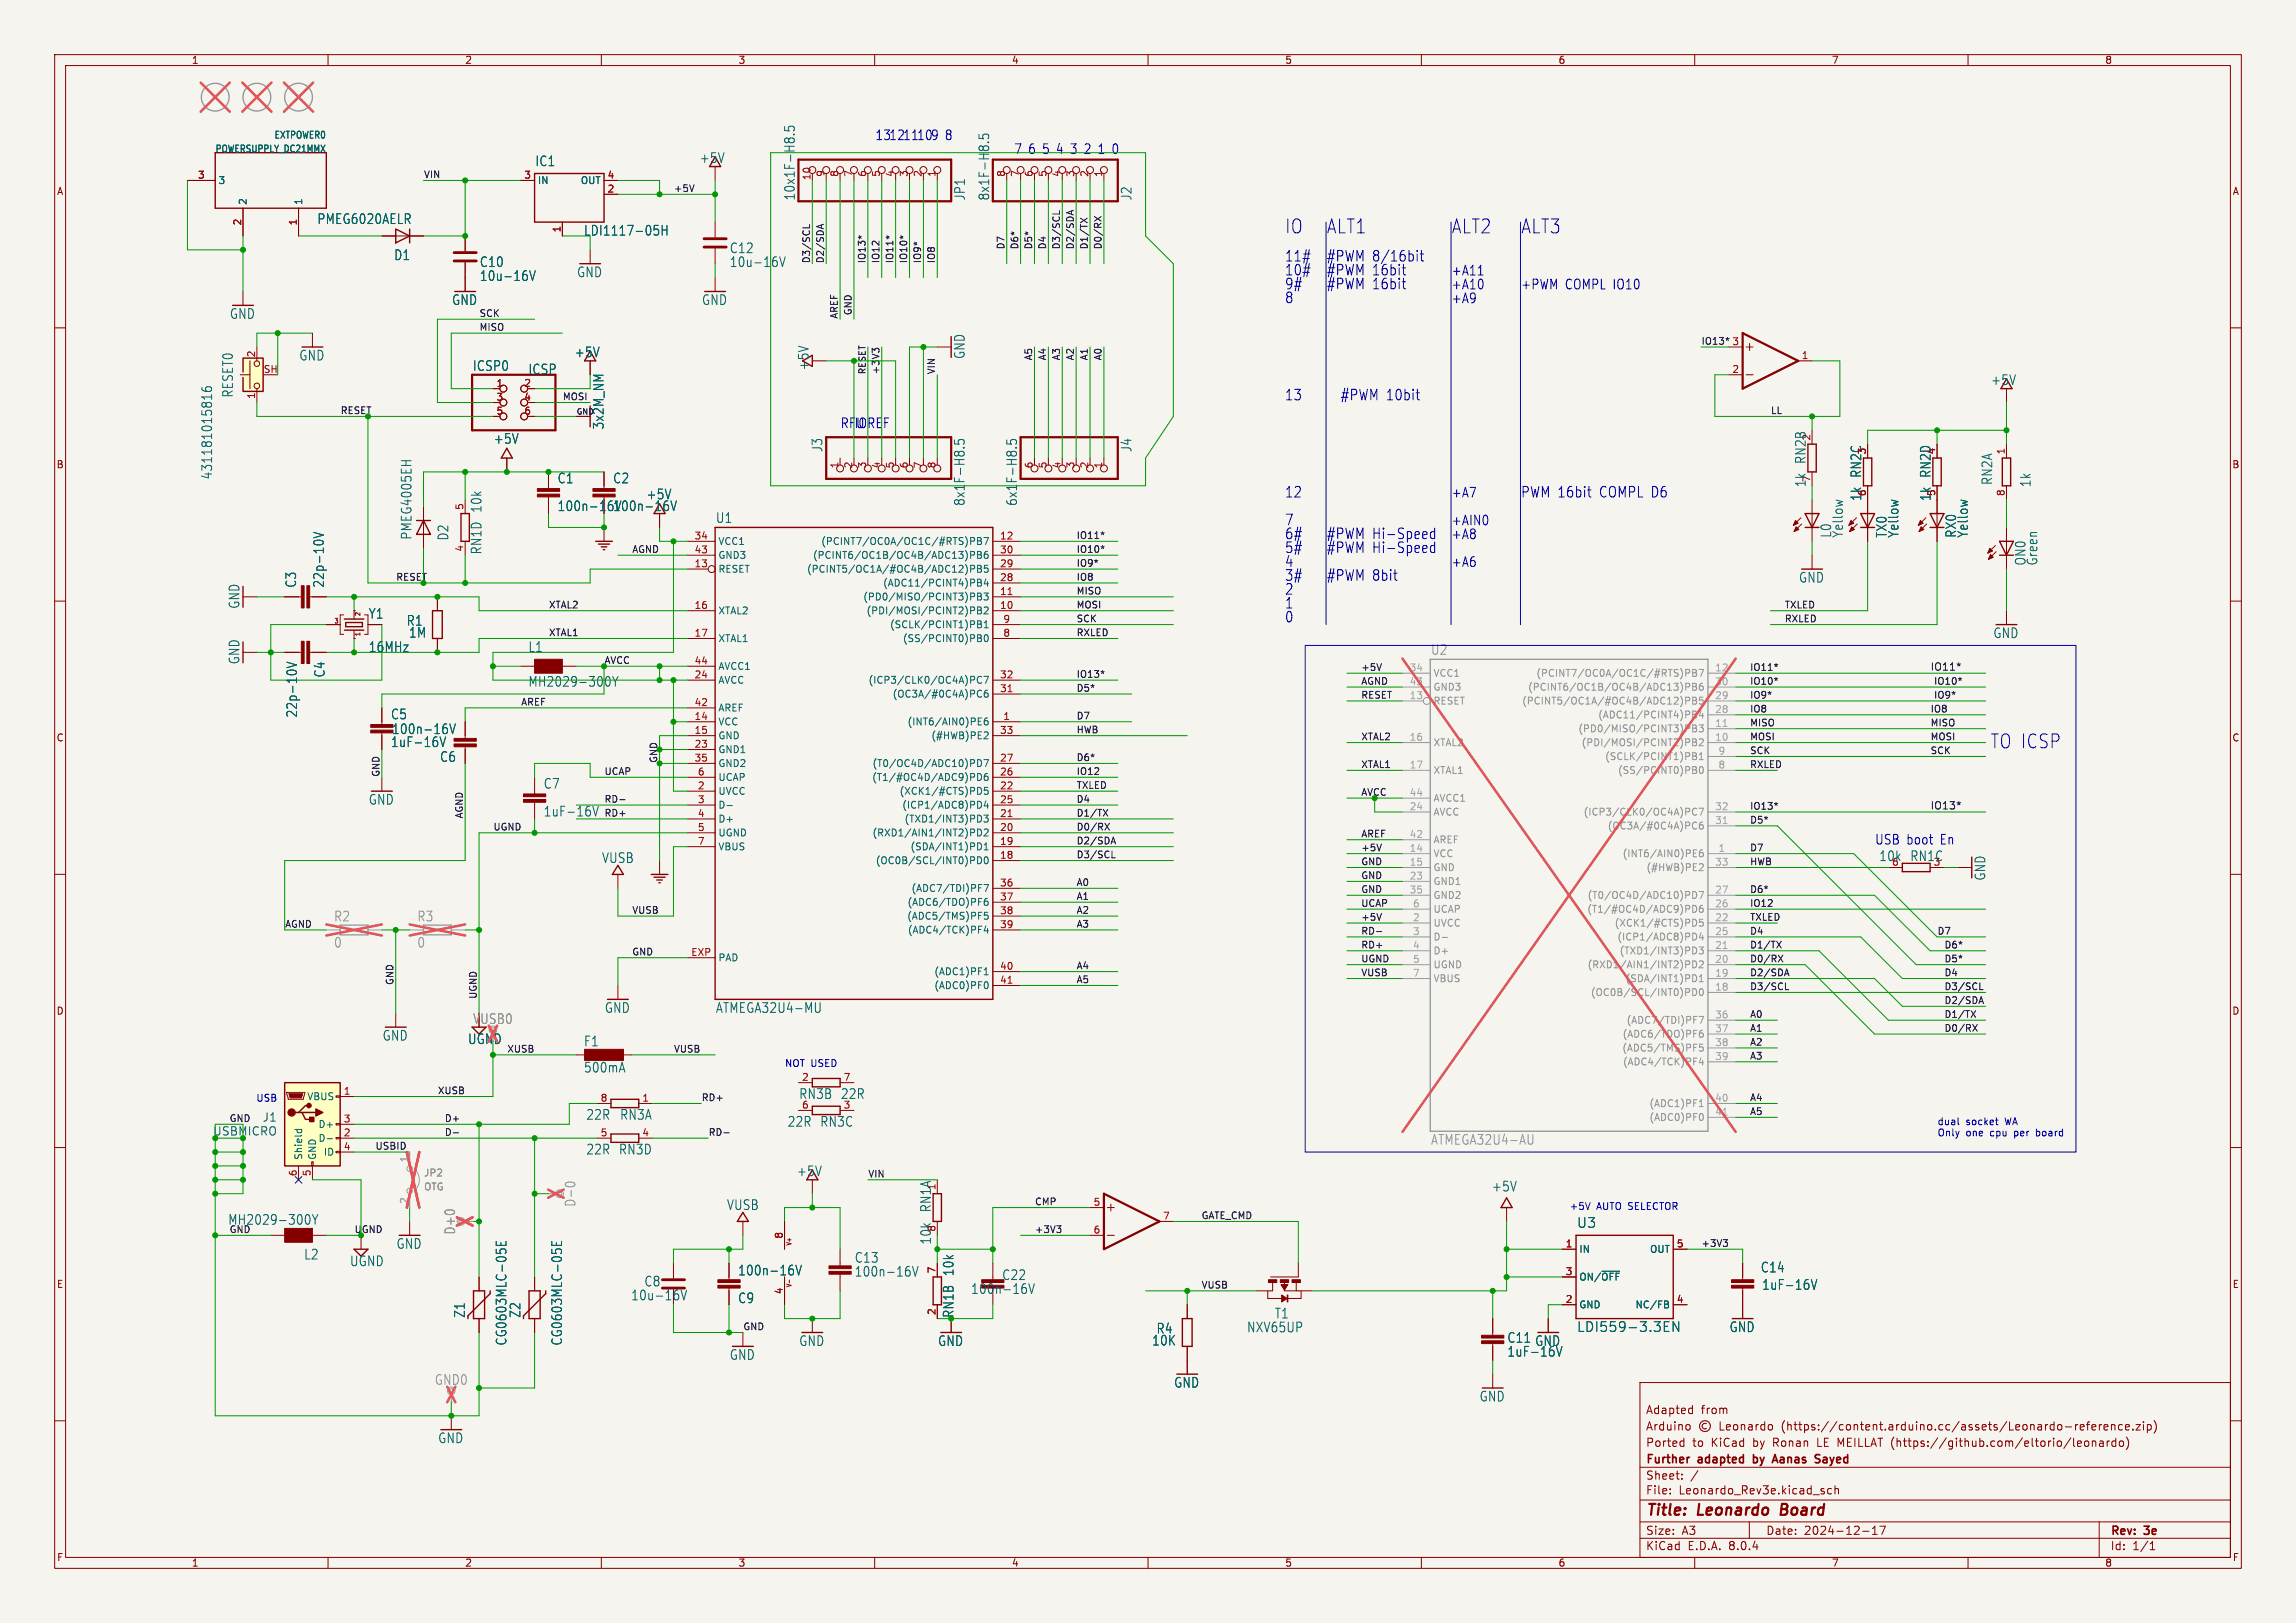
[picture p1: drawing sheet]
<svg xmlns="http://www.w3.org/2000/svg" width="420mm" height="297mm" viewBox="0 0 420 297" stroke-linecap="round" stroke-linejoin="round" font-family="sans-serif">
<defs><g id="words">
<g font-size="3.5" fill="#0000c2">
<text x="234.9" y="42.9">IO</text>
<text x="242.6" y="42.9">ALT1</text>
<text x="265.4" y="42.9">ALT2</text>
<text x="278.1" y="42.9">ALT3</text>
<text x="364" y="137.2">TO ICSP</text>
</g>
<g font-size="2.8" fill="#840000">
<text x="301" y="277.9">Title:</text>
<text x="310.6" y="277.9">Leonardo</text>
<text x="326.6" y="277.9">Board</text>
</g>
<g font-size="2.7" fill="#0000c2">
<text x="234.9" y="53.1">9#</text>
<text x="234.9" y="48">11#</text>
<text x="234.9" y="50.6">10#</text>
<text x="242.6" y="48">#PWM 8/16bit</text>
<text x="242.6" y="53.1">#PWM 16bit</text>
<text x="242.6" y="50.6">#PWM 16bit</text>
<text x="234.9" y="55.6">8</text>
<text x="234.9" y="73.4">13</text>
<text x="245.1" y="73.4">#PWM 10bit</text>
<text x="234.9" y="91.2">12</text>
<text x="278.1" y="91.2">PWM 16bit</text>
<text x="292.6" y="91.2">COMPL D6</text>
<text x="234.9" y="101.4">5#</text>
<text x="234.9" y="98.8">6#</text>
<text x="234.9" y="96.3">7</text>
<text x="242.6" y="98.8">#PWM Hi-Speed</text>
<text x="242.6" y="101.4">#PWM Hi-Speed</text>
<text x="234.9" y="106.4">3#</text>
<text x="234.9" y="103.9">4</text>
<text x="242.6" y="106.4">#PWM 8bit</text>
<text x="234.9" y="109">2</text>
<text x="234.9" y="111.5">1</text>
<text x="234.9" y="114.1">0</text>
</g>
<g font-size="2.5" fill="#0000c2">
<text x="160" y="25.8">131211109</text>
<text x="172.7" y="25.8">8</text>
<text x="185.4" y="28.3">7</text>
<text x="188" y="28.3">6</text>
<text x="190.5" y="28.3">5</text>
<text x="193" y="28.3">4</text>
<text x="195.6" y="28.3">3</text>
<text x="198.1" y="28.3">2</text>
<text x="200.7" y="28.3">1</text>
<text x="203.2" y="28.3">0</text>
<text x="265.4" y="53.1">+A10</text>
<text x="265.4" y="50.6">+A11</text>
<text x="278.1" y="53.1">+PWM</text>
<text x="286.3" y="53.1">COMPL IO10</text>
<text x="265.4" y="55.6">+A9</text>
<text x="153.7" y="78.5">RFU</text>
<text x="156.2" y="78.5">IOREF</text>
<text x="265.4" y="91.2">+A7</text>
<text x="265.4" y="96.3">+AIN0</text>
<text x="265.4" y="98.8">+A8</text>
<text x="265.4" y="103.9">+A6</text>
<text x="342.9" y="154.7">USB boot</text>
<text x="355" y="154.7">En</text>
</g>
<g font-size="2.5" fill="#006464">
<text x="97.8" y="30.6">IC1</text>
<text x="127.9" y="30">+5V</text>
<text x="58" y="41.2">PMEG6020AELR</text>
<text x="145.6" y="36.8" transform="rotate(-90 145.6 36.8)">10x1F-H8.5</text>
<text x="176.7" y="36.8" transform="rotate(-90 176.7 36.8)">JP1</text>
<text x="181.2" y="36.8" transform="rotate(-90 181.2 36.8)">8x1F-H8.5</text>
<text x="207.2" y="36.8" transform="rotate(-90 207.2 36.8)">J2</text>
<text x="72" y="47.8">D1</text>
<text x="106.7" y="43.3">LDI1117-05H</text>
<text x="133.4" y="46.5">C12</text>
<text x="87.7" y="49.1">C10</text>
<text x="87.7" y="51.6">10u-16V</text>
<text x="105.5" y="50.9">GND</text>
<text x="133.4" y="49.1">10u-16V</text>
<text x="42" y="58.6">GND</text>
<text x="82.6" y="56">GND</text>
<text x="128.3" y="56">GND</text>
<text x="105" y="65.6">+5V</text>
<text x="176.7" y="65.8" transform="rotate(-90 176.7 65.8)">GND</text>
<text x="54.7" y="66.2">GND</text>
<text x="86.4" y="68.1">ICSP0</text>
<text x="96.6" y="68.7">ICSP</text>
<text x="148.1" y="67.9" transform="rotate(-90 148.1 67.9)">+5V</text>
<text x="364.1" y="70.7">+5V</text>
<text x="42.8" y="72.8" transform="rotate(-90 42.8 72.8)">RESET0</text>
<text x="90.2" y="81.4">+5V</text>
<text x="110.6" y="78.7" transform="rotate(-90 110.6 78.7)">3x2M_NM</text>
<text x="150.6" y="82.8" transform="rotate(-90 150.6 82.8)">J3</text>
<text x="207.2" y="82.8" transform="rotate(-90 207.2 82.8)">J4</text>
<text x="39" y="87.8" transform="rotate(-90 39 87.8)">431181015816</text>
<text x="101.9" y="88.7">C1</text>
<text x="112.1" y="88.7">C2</text>
<text x="330.5" y="89.2" transform="rotate(-90 330.5 89.2)">1k</text>
<text x="330.5" y="85" transform="rotate(-90 330.5 85)">RN2B</text>
<text x="340.7" y="87.5" transform="rotate(-90 340.7 87.5)">RN2C</text>
<text x="353.4" y="87.5" transform="rotate(-90 353.4 87.5)">RN2D</text>
<text x="364.6" y="88.8" transform="rotate(-90 364.6 88.8)">RN2A</text>
<text x="371.7" y="89.2" transform="rotate(-90 371.7 89.2)">1k</text>
<text x="88.3" y="93.9" transform="rotate(-90 88.3 93.9)">10k</text>
<text x="101.9" y="93.7">100n-16V</text>
<text x="112.1" y="93.7">100n-16V</text>
<text x="118.2" y="91.6">+5V</text>
<text x="130.9" y="95.9">U1</text>
<text x="176.7" y="92.7" transform="rotate(-90 176.7 92.7)">8x1F-H8.5</text>
<text x="186.2" y="92.7" transform="rotate(-90 186.2 92.7)">6x1F-H8.5</text>
<text x="340.7" y="91.8" transform="rotate(-90 340.7 91.8)">1k</text>
<text x="353.4" y="91.8" transform="rotate(-90 353.4 91.8)">1k</text>
<text x="75.5" y="98.9" transform="rotate(-90 75.5 98.9)">PMEG4005EH</text>
<text x="82.2" y="99" transform="rotate(-90 82.2 99)">D2</text>
<text x="88.3" y="101.5" transform="rotate(-90 88.3 101.5)">RN1D</text>
<text x="335.2" y="98.5" transform="rotate(-90 335.2 98.5)">L0</text>
<text x="337.3" y="98.5" transform="rotate(-90 337.3 98.5)">Yellow</text>
<text x="345.3" y="98.5" transform="rotate(-90 345.3 98.5)">TX0</text>
<text x="347.5" y="98.5" transform="rotate(-90 347.5 98.5)">Yellow</text>
<text x="358" y="98.5" transform="rotate(-90 358 98.5)">RX0</text>
<text x="360.2" y="98.5" transform="rotate(-90 360.2 98.5)">Yellow</text>
<text x="54.4" y="107.6" transform="rotate(-90 54.4 107.6)">C3</text>
<text x="59.5" y="107.6" transform="rotate(-90 59.5 107.6)">22p-10V</text>
<text x="329" y="106.8">GND</text>
<text x="370.7" y="103.6" transform="rotate(-90 370.7 103.6)">ON0</text>
<text x="372.9" y="103.6" transform="rotate(-90 372.9 103.6)">Green</text>
<text x="44" y="111.5" transform="rotate(-90 44 111.5)">GND</text>
<text x="67.4" y="113.4">Y1</text>
<text x="67.4" y="119.5">16MHz</text>
<text x="74.3" y="114.7">R1</text>
<text x="74.7" y="116.9">1M</text>
<text x="96.6" y="119.5">L1</text>
<text x="364.5" y="117">GND</text>
<text x="44" y="121.7" transform="rotate(-90 44 121.7)">GND</text>
<text x="59.6" y="124.1" transform="rotate(-90 59.6 124.1)">C4</text>
<text x="96.6" y="125.9">MH2029-300Y</text>
<text x="54.5" y="131.4" transform="rotate(-90 54.5 131.4)">22p-10V</text>
<text x="71.4" y="131.8">C5</text>
<text x="71.4" y="136.9">1uF-16V</text>
<text x="71.6" y="134.6">100n-16V</text>
<text x="80.4" y="139.6">C6</text>
<text x="67.4" y="147.5">GND</text>
<text x="99.4" y="144.5">C7</text>
<text x="99.4" y="149.6">1uF-16V</text>
<text x="110" y="158.1">VUSB</text>
<text x="343.7" y="157.8">10k</text>
<text x="349.3" y="157.8">RN1C</text>
<text x="363.4" y="161.2" transform="rotate(-90 363.4 161.2)">GND</text>
<text x="110.5" y="185.6">GND</text>
<text x="130.9" y="185.6">ATMEGA32U4-MU</text>
<text x="69.9" y="190.6">GND</text>
<text x="106.7" y="191.7">F1</text>
<text x="106.7" y="196.5">500mA</text>
<text x="146.1" y="201.3">RN3B</text>
<text x="153.7" y="201.3">22R</text>
<text x="107.2" y="205.1">22R</text>
<text x="113.3" y="205.1">RN3A</text>
<text x="144" y="206.4">22R</text>
<text x="150" y="206.4">RN3C</text>
<text x="107.2" y="211.5">22R</text>
<text x="113.1" y="211.5">RN3D</text>
<text x="145.7" y="215.5">+5V</text>
<text x="132.9" y="221.6">VUSB</text>
<text x="170.5" y="221.9" transform="rotate(-90 170.5 221.9)">RN1A</text>
<text x="272.8" y="218.2">+5V</text>
<text x="41.7" y="224.3">MH2029-300Y</text>
<text x="170.5" y="227.8" transform="rotate(-90 170.5 227.8)">10k</text>
<text x="288.4" y="224.9">U3</text>
<text x="55.5" y="230.7">L2</text>
<text x="63.9" y="231.9">UGND</text>
<text x="72.4" y="228.7">GND</text>
<text x="134.9" y="233.6">100n-16V</text>
<text x="156.3" y="233.8">100n-16V</text>
<text x="156.3" y="231.3">C13</text>
<text x="174.6" y="233.6" transform="rotate(-90 174.6 233.6)">10k</text>
<text x="322" y="233.1">C14</text>
<text x="115.4" y="238.2">10u-16V</text>
<text x="117.8" y="235.6">C8</text>
<text x="134.9" y="238.7">C9</text>
<text x="177.5" y="237">100n-16V</text>
<text x="183.2" y="234.5">C22</text>
<text x="322.3" y="236.2">1uF-16V</text>
<text x="85.2" y="241.2" transform="rotate(-90 85.2 241.2)">Z1</text>
<text x="95.4" y="241.2" transform="rotate(-90 95.4 241.2)">Z2</text>
<text x="211.5" y="244.3">R4</text>
<text x="228" y="244">NXV65UP</text>
<text x="233.1" y="241.5">T1</text>
<text x="275.6" y="245.9">C11 GND</text>
<text x="288.4" y="243.9">LDI559-3.3EN</text>
<text x="316.3" y="244">GND</text>
<text x="92.9" y="246.3" transform="rotate(-90 92.9 246.3)">CG0603MLC-05E</text>
<text x="103" y="246.3" transform="rotate(-90 103 246.3)">CG0603MLC-05E</text>
<text x="133.4" y="249.1">GND</text>
<text x="146.1" y="246.5">GND</text>
<text x="171.5" y="246.5">GND</text>
<text x="210.7" y="246.4">10K</text>
<text x="275.6" y="248.5">1uF-16V</text>
<text x="214.7" y="254.1">GND</text>
<text x="270.6" y="256.7">GND</text>
<text x="80.1" y="264.3">GND</text>
</g>
<g font-size="2.5" fill="#939391">
<text x="261.7" y="120">U2</text>
<text x="61" y="168.8">R2</text>
<text x="61" y="173.6">0</text>
<text x="76.3" y="168.8">R3</text>
<text x="76.3" y="173.6">0</text>
<text x="86.5" y="187.6">VUSB0</text>
<text x="261.7" y="209.7">ATMEGA32U4-AU</text>
<text x="105.5" y="220.9" transform="rotate(-90 105.5 220.9)">D-0</text>
<text x="83.5" y="226" transform="rotate(-90 83.5 226)">D+0</text>
<text x="79.4" y="253.6">GND0</text>
</g>
<text font-size="2.5" fill="#9c9b98" x="85.5" y="191.3">UGND</text>
<text font-size="2.5" fill="#009600" x="174.6" y="241.2" transform="rotate(-90 174.6 241.2)">RN1B</text>
<text font-size="2.1" fill="#009600" x="38.9" y="208">USBMICRO</text>
<text font-size="2.1" fill="#006464" x="48" y="205.5">J1</text>
<g font-size="2.1" fill="#840000">
<text x="301" y="262">Arduino</text>
<text x="301" y="259">Adapted</text>
<text x="311.1" y="259">from</text>
<text x="326" y="262">(https://content.arduino.cc/assets/Leonardo-reference.zip)</text>
<text x="301" y="268.2">Further</text>
<text x="301" y="265">Ported</text>
<text x="309.6" y="265">to</text>
<text x="310.7" y="268.2">adapted</text>
<text x="313.1" y="265">KiCad</text>
<text x="320.8" y="265">by</text>
<text x="321.4" y="268.2">by</text>
<text x="324.6" y="265">Ronan</text>
<text x="325.6" y="268.2">Aanas</text>
<text x="332.8" y="265">LE MEILLAT (https://github.com/eltorio/leonardo)</text>
<text x="334" y="268.2">Sayed</text>
<text x="301" y="273.7">File:</text>
<text x="301" y="271">Sheet:</text>
<text x="307.1" y="273.7">Leonardo_Rev3e.kicad_sch</text>
<text x="301" y="281.1">Size:</text>
<text x="307.6" y="281.1">A3</text>
<text x="323" y="281.1">Date:</text>
<text x="330" y="281.1">2024-12-17</text>
<text x="386" y="281.3">Rev:</text>
<text x="392.4" y="281.3">3e</text>
<text x="301" y="283.9">KiCad</text>
<text x="308.7" y="283.9">E.D.A.</text>
<text x="316.3" y="283.9">8.0.4</text>
<text x="386" y="283.9">Id:</text>
<text x="390.1" y="283.9">1/1</text>
</g>
<g font-size="1.9" fill="#0f0f0f">
<text x="353.1" y="122.8">IO11*</text>
<text x="353.1" y="148.2">IO13*</text>
</g>
<g font-size="1.8" fill="#840000">
<text x="35" y="11.9">1</text>
<text x="85" y="11.9">2</text>
<text x="135" y="11.9">3</text>
<text x="185" y="11.9">4</text>
<text x="235" y="11.9">5</text>
<text x="285" y="11.9">6</text>
<text x="335" y="11.9">7</text>
<text x="385" y="11.9">8</text>
<text x="10.3" y="35.9">A</text>
<text x="408.3" y="35.9">A</text>
<text x="10.3" y="85.9">B</text>
<text x="408.2" y="85.9">B</text>
<text x="10.3" y="135.9">C</text>
<text x="408.2" y="135.9">C</text>
<text x="10.3" y="185.9">D</text>
<text x="408.2" y="185.9">D</text>
<text x="10.3" y="235.9">E</text>
<text x="408.3" y="235.9">E</text>
<text x="10.3" y="285.9">F</text>
<text x="35" y="286.9">1</text>
<text x="85" y="286.9">2</text>
<text x="135" y="286.9">3</text>
<text x="185" y="286.9">4</text>
<text x="235" y="286.9">5</text>
<text x="285" y="286.9">6</text>
<text x="335" y="286.9">7</text>
<text x="385" y="286.9">8</text>
<text x="408.3" y="285.9">F</text>
</g>
<g font-size="1.8" fill="#006464">
<text x="39.3" y="28.1">POWERSUPPLY_DC21MMX</text>
<text x="50.1" y="25.6">EXTPOWER0</text>
<text x="39.9" y="33.9">3</text>
<text x="98.3" y="33.9">IN</text>
<text x="106.2" y="33.9">OUT</text>
<text x="45.3" y="37.6" transform="rotate(-90 45.3 37.6)">2</text>
<text x="55.5" y="37.6" transform="rotate(-90 55.5 37.6)">1</text>
<text x="331.2" y="80.7" transform="rotate(-90 331.2 80.7)">2</text>
<text x="331.2" y="88.3" transform="rotate(-90 331.2 88.3)">7</text>
<text x="131.3" y="99.9">VCC1</text>
<text x="150.1" y="99.9">(PCINT7/OC0A/OC1C/#RTS)PB7</text>
<text x="131.3" y="105">RESET</text>
<text x="131.3" y="102.5">GND3</text>
<text x="147.5" y="105">(PCINT5/OC1A/#OC4B/ADC12)PB5</text>
<text x="148.6" y="102.5">(PCINT6/OC1B/OC4B/ADC13)PB6</text>
<text x="161.4" y="107.5">(ADC11/PCINT4)PB4</text>
<text x="131.3" y="112.6">XTAL2</text>
<text x="157.8" y="110.1">(PD0/MISO/PCINT3)PB3</text>
<text x="158.4" y="112.6">(PDI/MOSI/PCINT2)PB2</text>
<text x="131.3" y="117.7">XTAL1</text>
<text x="162.7" y="115.2">(SCLK/PCINT1)PB1</text>
<text x="165.1" y="117.7">(SS/PCINT0)PB0</text>
<text x="131.3" y="125.3">AVCC</text>
<text x="131.3" y="122.8">AVCC1</text>
<text x="158.8" y="125.3">(ICP3/CLK0/OC4A)PC7</text>
<text x="131.3" y="130.4">AREF</text>
<text x="163.2" y="127.9">(OC3A/#0C4A)PC6</text>
<text x="131.3" y="132.9">VCC</text>
<text x="131.3" y="135.5">GND</text>
<text x="165.9" y="132.9">(INT6/AIN0)PE6</text>
<text x="170.3" y="135.5">(#HWB)PE2</text>
<text x="131.3" y="138">GND1</text>
<text x="131.3" y="140.6">GND2</text>
<text x="131.3" y="143.1">UCAP</text>
<text x="159.4" y="143.1">(T1/#OC4D/ADC9)PD6</text>
<text x="159.5" y="140.6">(T0/OC4D/ADC10)PD7</text>
<text x="131.3" y="145.6">UVCC</text>
<text x="131.3" y="148.2">D-</text>
<text x="164.4" y="145.6">(XCK1/#CTS)PD5</text>
<text x="164.9" y="148.2">(ICP1/ADC8)PD4</text>
<text x="131.3" y="150.7">D+</text>
<text x="131.3" y="153.3">UGND</text>
<text x="131.3" y="155.8">VBUS</text>
<text x="159.5" y="153.3">(RXD1/AIN1/INT2)PD2</text>
<text x="165.4" y="150.7">(TXD1/INT3)PD3</text>
<text x="166.4" y="155.8">(SDA/INT1)PD1</text>
<text x="160.1" y="158.3">(OC0B/SCL/INT0)PD0</text>
<text x="346" y="158.5">6</text>
<text x="353.6" y="158.5">3</text>
<text x="165.9" y="166">(ADC6/TDO)PF6</text>
<text x="166.6" y="163.4">(ADC7/TDI)PF7</text>
<text x="165.8" y="168.5">(ADC5/TMS)PF5</text>
<text x="166" y="171">(ADC4/TCK)PF4</text>
<text x="131.3" y="176.1">PAD</text>
<text x="170.8" y="178.7">(ADC1)PF1</text>
<text x="170.8" y="181.2">(ADC0)PF0</text>
<text x="56.1" y="201.5">VBUS</text>
<text x="58.2" y="209.1">D-</text>
<text x="58.2" y="206.6">D+</text>
<text x="55.5" y="212.3" transform="rotate(-90 55.5 212.3)">Shield</text>
<text x="58" y="212.3" transform="rotate(-90 58 212.3)">GND</text>
<text x="59.1" y="211.7">ID</text>
<text x="171.2" y="225.5" transform="rotate(-90 171.2 225.5)">8</text>
<text x="288.8" y="229.5">IN</text>
<text x="301.7" y="229.5">OUT</text>
<text x="288.8" y="239.6">GND</text>
<text x="288.8" y="234.5">ON/~{OFF}</text>
<text x="299.1" y="239.6">NC/FB</text>
</g>
<g font-size="1.8" fill="#a90000">
<text x="36.1" y="32.8">3</text>
<text x="95.8" y="32.8">3</text>
<text x="111.1" y="35.3">2</text>
<text x="111.1" y="32.8">4</text>
<text x="148.3" y="33.1" transform="rotate(-90 148.3 33.1)">10</text>
<text x="150.9" y="32.5" transform="rotate(-90 150.9 32.5)">9</text>
<text x="153.4" y="32.5" transform="rotate(-90 153.4 32.5)">8</text>
<text x="156" y="32.5" transform="rotate(-90 156 32.5)">7</text>
<text x="158.5" y="32.5" transform="rotate(-90 158.5 32.5)">6</text>
<text x="161" y="32.5" transform="rotate(-90 161 32.5)">5</text>
<text x="163.6" y="32.5" transform="rotate(-90 163.6 32.5)">4</text>
<text x="166.1" y="32.5" transform="rotate(-90 166.1 32.5)">3</text>
<text x="168.7" y="32.5" transform="rotate(-90 168.7 32.5)">2</text>
<text x="171.2" y="32.5" transform="rotate(-90 171.2 32.5)">1</text>
<text x="183.9" y="32.5" transform="rotate(-90 183.9 32.5)">8</text>
<text x="186.4" y="32.5" transform="rotate(-90 186.4 32.5)">7</text>
<text x="189" y="32.5" transform="rotate(-90 189 32.5)">6</text>
<text x="191.5" y="32.5" transform="rotate(-90 191.5 32.5)">5</text>
<text x="194.1" y="32.5" transform="rotate(-90 194.1 32.5)">4</text>
<text x="196.6" y="32.5" transform="rotate(-90 196.6 32.5)">3</text>
<text x="199.1" y="32.5" transform="rotate(-90 199.1 32.5)">2</text>
<text x="201.7" y="32.5" transform="rotate(-90 201.7 32.5)">1</text>
<text x="44.2" y="41.3" transform="rotate(-90 44.2 41.3)">2</text>
<text x="54.4" y="41.3" transform="rotate(-90 54.4 41.3)">1</text>
<text x="102.6" y="42.6" transform="rotate(-90 102.6 42.6)">1</text>
<text x="46.7" y="65.5" transform="rotate(-90 46.7 65.5)">2</text>
<text x="329.5" y="65.8">1</text>
<text x="48.2" y="68.3">SH</text>
<text x="90.7" y="70.9">1</text>
<text x="95.8" y="70.9">2</text>
<text x="316.8" y="68.3">2</text>
<text x="46.7" y="73.1" transform="rotate(-90 46.7 73.1)">1</text>
<text x="90.7" y="73.4">3</text>
<text x="90.7" y="75.9">5</text>
<text x="95.8" y="73.4">4</text>
<text x="95.8" y="75.9">6</text>
<text x="341.4" y="83.3" transform="rotate(-90 341.4 83.3)">3</text>
<text x="354.1" y="83.3" transform="rotate(-90 354.1 83.3)">4</text>
<text x="366.8" y="83.3" transform="rotate(-90 366.8 83.3)">1</text>
<text x="153.4" y="85.8" transform="rotate(-90 153.4 85.8)">1</text>
<text x="156" y="85.8" transform="rotate(-90 156 85.8)">2</text>
<text x="158.5" y="85.8" transform="rotate(-90 158.5 85.8)">3</text>
<text x="161" y="85.8" transform="rotate(-90 161 85.8)">4</text>
<text x="163.6" y="85.8" transform="rotate(-90 163.6 85.8)">5</text>
<text x="166.1" y="85.8" transform="rotate(-90 166.1 85.8)">6</text>
<text x="168.7" y="85.8" transform="rotate(-90 168.7 85.8)">7</text>
<text x="171.2" y="85.8" transform="rotate(-90 171.2 85.8)">8</text>
<text x="189" y="85.8" transform="rotate(-90 189 85.8)">6</text>
<text x="191.5" y="85.8" transform="rotate(-90 191.5 85.8)">5</text>
<text x="194.1" y="85.8" transform="rotate(-90 194.1 85.8)">4</text>
<text x="196.6" y="85.8" transform="rotate(-90 196.6 85.8)">3</text>
<text x="199.1" y="85.8" transform="rotate(-90 199.1 85.8)">2</text>
<text x="201.7" y="85.8" transform="rotate(-90 201.7 85.8)">1</text>
<text x="84.8" y="93.4" transform="rotate(-90 84.8 93.4)">5</text>
<text x="341.4" y="90.9" transform="rotate(-90 341.4 90.9)">6</text>
<text x="354.1" y="90.9" transform="rotate(-90 354.1 90.9)">5</text>
<text x="366.8" y="90.9" transform="rotate(-90 366.8 90.9)">8</text>
<text x="84.8" y="101" transform="rotate(-90 84.8 101)">4</text>
<text x="127" y="98.8">34</text>
<text x="127" y="101.3">43</text>
<text x="182.8" y="98.8">12</text>
<text x="182.8" y="101.3">30</text>
<text x="127" y="103.9">13</text>
<text x="182.8" y="106.4">28</text>
<text x="182.8" y="103.9">29</text>
<text x="127" y="111.5">16</text>
<text x="182.8" y="111.5">10</text>
<text x="182.8" y="109">11</text>
<text x="127" y="116.6">17</text>
<text x="183.4" y="116.6">8</text>
<text x="183.4" y="114">9</text>
<text x="127" y="124.2">24</text>
<text x="127" y="121.7">44</text>
<text x="182.8" y="124.2">32</text>
<text x="127" y="131.8">14</text>
<text x="127" y="129.3">42</text>
<text x="182.8" y="126.7">31</text>
<text x="183.4" y="131.8">1</text>
<text x="127" y="134.4">15</text>
<text x="127" y="136.9">23</text>
<text x="182.8" y="134.4">33</text>
<text x="127" y="139.4">35</text>
<text x="127.6" y="142">6</text>
<text x="182.8" y="142">26</text>
<text x="182.8" y="139.4">27</text>
<text x="127.6" y="144.5">2</text>
<text x="127.6" y="147.1">3</text>
<text x="127.6" y="149.6">4</text>
<text x="182.8" y="149.6">21</text>
<text x="182.8" y="144.5">22</text>
<text x="182.8" y="147.1">25</text>
<text x="127.6" y="152.1">5</text>
<text x="127.6" y="154.7">7</text>
<text x="182.8" y="154.7">19</text>
<text x="182.8" y="152.1">20</text>
<text x="182.8" y="157.2">18</text>
<text x="182.8" y="162.3">36</text>
<text x="182.8" y="164.8">37</text>
<text x="182.8" y="167.4">38</text>
<text x="182.8" y="169.9">39</text>
<text x="126.4" y="175">EXP</text>
<text x="182.8" y="177.5">40</text>
<text x="182.8" y="180.1">41</text>
<text x="146.6" y="197.9">2</text>
<text x="154.2" y="197.9">7</text>
<text x="62.8" y="200.4">1</text>
<text x="109.8" y="201.7">8</text>
<text x="117.4" y="201.7">1</text>
<text x="146.6" y="202.9">6</text>
<text x="154.2" y="202.9">3</text>
<text x="62.8" y="208">2</text>
<text x="62.8" y="205.5">3</text>
<text x="109.8" y="208">5</text>
<text x="117.4" y="208">4</text>
<text x="54.4" y="215.3" transform="rotate(-90 54.4 215.3)">6</text>
<text x="56.9" y="215.3" transform="rotate(-90 56.9 215.3)">5</text>
<text x="62.8" y="210.6">4</text>
<text x="171.2" y="217.9" transform="rotate(-90 171.2 217.9)">1</text>
<text x="200" y="220.7">5</text>
<text x="143.3" y="226.8" transform="rotate(-90 143.3 226.8)">8</text>
<text x="200" y="225.8">6</text>
<text x="212.7" y="223.3">7</text>
<text x="171.2" y="233.1" transform="rotate(-90 171.2 233.1)">7</text>
<text x="286.3" y="228.3">1</text>
<text x="286.3" y="233.4">3</text>
<text x="306.6" y="228.3">5</text>
<text x="143.3" y="236.9" transform="rotate(-90 143.3 236.9)">4</text>
<text x="286.3" y="238.5">2</text>
<text x="306.6" y="238.5">4</text>
<text x="171.2" y="240.7" transform="rotate(-90 171.2 240.7)">2</text>
</g>
<g font-size="1.8" fill="#a5a4a2">
<text x="257.8" y="122.9">34</text>
<text x="257.8" y="125.5">43</text>
<text x="313.6" y="122.9">12</text>
<text x="313.6" y="125.5">30</text>
<text x="257.8" y="128">13</text>
<text x="313.6" y="130.6">28</text>
<text x="313.6" y="128">29</text>
<text x="257.8" y="135.6">16</text>
<text x="313.6" y="135.6">10</text>
<text x="313.6" y="133.1">11</text>
<text x="257.8" y="140.7">17</text>
<text x="314.3" y="140.7">8</text>
<text x="314.3" y="138.2">9</text>
<text x="257.8" y="148.3">24</text>
<text x="257.8" y="145.8">44</text>
<text x="313.6" y="148.3">32</text>
<text x="257.8" y="156">14</text>
<text x="257.8" y="153.4">42</text>
<text x="313.6" y="150.9">31</text>
<text x="314.3" y="156">1</text>
<text x="257.8" y="158.5">15</text>
<text x="257.8" y="161">23</text>
<text x="313.6" y="158.5">33</text>
<text x="257.8" y="163.6">35</text>
<text x="258.4" y="166.1">6</text>
<text x="313.6" y="166.1">26</text>
<text x="313.6" y="163.6">27</text>
<text x="258.4" y="168.7">2</text>
<text x="258.4" y="171.2">3</text>
<text x="258.4" y="173.7">4</text>
<text x="313.6" y="173.7">21</text>
<text x="313.6" y="168.7">22</text>
<text x="313.6" y="171.2">25</text>
<text x="258.4" y="176.3">5</text>
<text x="258.4" y="178.8">7</text>
<text x="313.6" y="178.8">19</text>
<text x="313.6" y="176.3">20</text>
<text x="313.6" y="181.4">18</text>
<text x="313.6" y="186.4">36</text>
<text x="313.6" y="189">37</text>
<text x="313.6" y="191.5">38</text>
<text x="313.6" y="194.1">39</text>
<text x="313.6" y="201.7">40</text>
<text x="313.6" y="204.2">41</text>
<text x="74.7" y="212.8" transform="rotate(-90 74.7 212.8)">1</text>
<text x="74.7" y="220.4" transform="rotate(-90 74.7 220.4)">2</text>
</g>
<g font-size="1.8" fill="#939391">
<text x="262.1" y="124.1">VCC1</text>
<text x="280.9" y="124.1">(PCINT7/OC0A/OC1C/#RTS)PB7</text>
<text x="262.1" y="129.1">RESET</text>
<text x="262.1" y="126.6">GND3</text>
<text x="278.3" y="129.1">(PCINT5/OC1A/#OC4B/ADC12)PB5</text>
<text x="279.4" y="126.6">(PCINT6/OC1B/OC4B/ADC13)PB6</text>
<text x="292.2" y="131.7">(ADC11/PCINT4)PB4</text>
<text x="262.1" y="136.8">XTAL2</text>
<text x="288.6" y="134.2">(PD0/MISO/PCINT3)PB3</text>
<text x="289.2" y="136.8">(PDI/MOSI/PCINT2)PB2</text>
<text x="262.1" y="141.8">XTAL1</text>
<text x="293.5" y="139.3">(SCLK/PCINT1)PB1</text>
<text x="295.9" y="141.8">(SS/PCINT0)PB0</text>
<text x="262.1" y="149.5">AVCC</text>
<text x="262.1" y="146.9">AVCC1</text>
<text x="289.6" y="149.5">(ICP3/CLK0/OC4A)PC7</text>
<text x="262.1" y="154.5">AREF</text>
<text x="294" y="152">(OC3A/#0C4A)PC6</text>
<text x="262.1" y="157.1">VCC</text>
<text x="262.1" y="159.6">GND</text>
<text x="296.7" y="157.1">(INT6/AIN0)PE6</text>
<text x="301.1" y="159.6">(#HWB)PE2</text>
<text x="262.1" y="162.2">GND1</text>
<text x="262.1" y="164.7">GND2</text>
<text x="262.1" y="167.2">UCAP</text>
<text x="290.2" y="167.2">(T1/#OC4D/ADC9)PD6</text>
<text x="290.3" y="164.7">(T0/OC4D/ADC10)PD7</text>
<text x="262.1" y="169.8">UVCC</text>
<text x="262.1" y="172.3">D-</text>
<text x="295.3" y="169.8">(XCK1/#CTS)PD5</text>
<text x="295.7" y="172.3">(ICP1/ADC8)PD4</text>
<text x="262.1" y="174.9">D+</text>
<text x="262.1" y="177.4">UGND</text>
<text x="262.1" y="179.9">VBUS</text>
<text x="290.3" y="177.4">(RXD1/AIN1/INT2)PD2</text>
<text x="296.2" y="174.9">(TXD1/INT3)PD3</text>
<text x="297.3" y="179.9">(SDA/INT1)PD1</text>
<text x="290.9" y="182.5">(OC0B/SCL/INT0)PD0</text>
<text x="296.7" y="190.1">(ADC6/TDO)PF6</text>
<text x="297.4" y="187.6">(ADC7/TDI)PF7</text>
<text x="296.6" y="192.6">(ADC5/TMS)PF5</text>
<text x="296.8" y="195.2">(ADC4/TCK)PF4</text>
<text x="301.6" y="202.8">(ADC1)PF1</text>
<text x="301.6" y="205.3">(ADC0)PF0</text>
<text x="77.5" y="215.5">JP2</text>
<text x="77.5" y="218">OTG</text>
</g>
<g font-size="1.8" fill="#0000c2">
<text x="143.5" y="195.3">NOT USED</text>
<text x="46.8" y="201.7">USB</text>
<text x="354.3" y="206">dual</text>
<text x="354.3" y="208">Only</text>
<text x="359.6" y="206">socket</text>
<text x="359.6" y="208">one</text>
<text x="364.2" y="208">cpu</text>
<text x="366.9" y="206">WA</text>
<text x="368.7" y="208">per</text>
<text x="372.9" y="208">board</text>
<text x="287" y="221.5">+5V</text>
<text x="292.1" y="221.5">AUTO SELECTOR</text>
</g>
<text font-size="1.8" fill="#0f0f0f" x="68.6" y="210.5">USBID</text>
<g font-size="1.7" fill="#0f0f0f">
<text x="77.5" y="32.7">VIN</text>
<text x="123.2" y="35.2">+5V</text>
<text x="183.8" y="45.7" transform="rotate(-90 183.8 45.7)">D7</text>
<text x="186.3" y="45.7" transform="rotate(-90 186.3 45.7)">D6*</text>
<text x="188.9" y="45.7" transform="rotate(-90 188.9 45.7)">D5*</text>
<text x="191.4" y="45.7" transform="rotate(-90 191.4 45.7)">D4</text>
<text x="194" y="45.7" transform="rotate(-90 194 45.7)">D3/SCL</text>
<text x="196.5" y="45.7" transform="rotate(-90 196.5 45.7)">D2/SDA</text>
<text x="199" y="45.7" transform="rotate(-90 199 45.7)">D1/TX</text>
<text x="201.6" y="45.7" transform="rotate(-90 201.6 45.7)">D0/RX</text>
<text x="148.2" y="48.3" transform="rotate(-90 148.2 48.3)">D3/SCL</text>
<text x="150.8" y="48.3" transform="rotate(-90 150.8 48.3)">D2/SDA</text>
<text x="158.4" y="48.3" transform="rotate(-90 158.4 48.3)">IO13*</text>
<text x="160.9" y="48.3" transform="rotate(-90 160.9 48.3)">IO12</text>
<text x="163.5" y="48.3" transform="rotate(-90 163.5 48.3)">IO11*</text>
<text x="166" y="48.3" transform="rotate(-90 166 48.3)">IO10*</text>
<text x="168.6" y="48.3" transform="rotate(-90 168.6 48.3)">IO9*</text>
<text x="171.1" y="48.3" transform="rotate(-90 171.1 48.3)">IO8</text>
<text x="87.6" y="58.1">SCK</text>
<text x="153.3" y="58.4" transform="rotate(-90 153.3 58.4)">AREF</text>
<text x="155.9" y="57.8" transform="rotate(-90 155.9 57.8)">GND</text>
<text x="87.6" y="60.6">MISO</text>
<text x="311.1" y="63.2">IO13* 3</text>
<text x="160.9" y="68.6" transform="rotate(-90 160.9 68.6)">+3V3</text>
<text x="171.1" y="68.6" transform="rotate(-90 171.1 68.6)">VIN</text>
<text x="188.9" y="66" transform="rotate(-90 188.9 66)">A5</text>
<text x="191.4" y="66" transform="rotate(-90 191.4 66)">A4</text>
<text x="194" y="66" transform="rotate(-90 194 66)">A3</text>
<text x="196.5" y="66" transform="rotate(-90 196.5 66)">A2</text>
<text x="199" y="66" transform="rotate(-90 199 66)">A1</text>
<text x="201.6" y="66" transform="rotate(-90 201.6 66)">A0</text>
<text x="62.2" y="75.9">RESET</text>
<text x="102.9" y="73.3">MOSI</text>
<text x="323.8" y="75.9">LL</text>
<text x="115.6" y="101.3">AGND</text>
<text x="196.8" y="101.3">IO10*</text>
<text x="196.8" y="98.7">IO11*</text>
<text x="72.4" y="106.3">RESET</text>
<text x="196.8" y="103.8">IO9*</text>
<text x="196.8" y="106.3">IO8</text>
<text x="100.3" y="111.4">XTAL2</text>
<text x="196.8" y="114">SCK</text>
<text x="196.8" y="111.4">MOSI</text>
<text x="196.8" y="108.9">MISO</text>
<text x="326.4" y="111.4">TXLED</text>
<text x="326.4" y="114">RXLED</text>
<text x="100.3" y="116.5">XTAL1</text>
<text x="196.8" y="116.5">RXLED</text>
<text x="110.5" y="121.6">AVCC</text>
<text x="196.8" y="124.1">IO13*</text>
<text x="248.9" y="125.4">AGND</text>
<text x="248.9" y="122.8">+5V</text>
<text x="320" y="122.8">IO11*</text>
<text x="320" y="125.4">IO10*</text>
<text x="353.7" y="125.4">IO10*</text>
<text x="95.2" y="129.2">AREF</text>
<text x="196.8" y="131.7">D7</text>
<text x="196.8" y="126.7">D5*</text>
<text x="248.9" y="127.9">RESET</text>
<text x="320" y="130.5">IO8</text>
<text x="320" y="127.9">IO9*</text>
<text x="353.1" y="130.5">IO8</text>
<text x="353.7" y="127.9">IO9*</text>
<text x="196.8" y="134.3">HWB</text>
<text x="248.9" y="135.5">XTAL2</text>
<text x="320" y="133">MISO</text>
<text x="320" y="135.5">MOSI</text>
<text x="353.1" y="135.5">MOSI</text>
<text x="353.1" y="133">MISO</text>
<text x="69.5" y="142.2" transform="rotate(-90 69.5 142.2)">GND</text>
<text x="110.5" y="141.9">UCAP</text>
<text x="196.8" y="141.9">IO12</text>
<text x="196.8" y="139.4">D6*</text>
<text x="248.9" y="140.6">XTAL1</text>
<text x="320" y="138.1">SCK</text>
<text x="320" y="140.6">RXLED</text>
<text x="353.1" y="138.1">SCK</text>
<text x="84.7" y="149.9" transform="rotate(-90 84.7 149.9)">AGND</text>
<text x="110.5" y="147">RD-</text>
<text x="110.5" y="149.5">RD+</text>
<text x="196.8" y="147">D4</text>
<text x="196.8" y="144.4">TXLED</text>
<text x="196.8" y="149.5">D1/TX</text>
<text x="248.9" y="145.7">AVCC</text>
<text x="320" y="148.2">IO13*</text>
<text x="90.2" y="152.1">UGND</text>
<text x="196.8" y="154.6">D2/SDA</text>
<text x="196.8" y="152.1">D0/RX</text>
<text x="248.9" y="155.9">+5V</text>
<text x="248.9" y="153.3">AREF</text>
<text x="320" y="150.8">D5*</text>
<text x="320" y="155.9">D7</text>
<text x="196.8" y="157.1">D3/SCL</text>
<text x="248.9" y="158.4">GND</text>
<text x="248.9" y="160.9">GND</text>
<text x="320" y="158.4">HWB</text>
<text x="115.6" y="167.3">VUSB</text>
<text x="196.8" y="167.3">A2</text>
<text x="196.8" y="162.2">A0</text>
<text x="196.8" y="164.8">A1</text>
<text x="248.9" y="166">UCAP</text>
<text x="248.9" y="163.5">GND</text>
<text x="320" y="163.5">D6*</text>
<text x="320" y="166">IO12</text>
<text x="52.1" y="169.8">AGND</text>
<text x="196.8" y="169.8">A3</text>
<text x="248.9" y="168.6">+5V</text>
<text x="248.9" y="171.1">RD-</text>
<text x="248.9" y="173.6">RD+</text>
<text x="320" y="173.6">D1/TX</text>
<text x="320" y="171.1">D4</text>
<text x="320" y="168.6">TXLED</text>
<text x="354.3" y="171.1">D7</text>
<text x="355.6" y="173.6">D6*</text>
<text x="115.6" y="174.9">GND</text>
<text x="196.8" y="177.5">A4</text>
<text x="196.8" y="180">A5</text>
<text x="248.9" y="176.2">UGND</text>
<text x="248.9" y="178.7">VUSB</text>
<text x="320" y="176.2">D0/RX</text>
<text x="320" y="178.7">D2/SDA</text>
<text x="355.6" y="178.7">D4</text>
<text x="355.6" y="176.2">D5*</text>
<text x="72" y="180.3" transform="rotate(-90 72 180.3)">GND</text>
<text x="87.3" y="182.9" transform="rotate(-90 87.3 182.9)">UGND</text>
<text x="320" y="181.3">D3/SCL</text>
<text x="355.6" y="181.3">D3/SCL</text>
<text x="355.6" y="183.8">D2/SDA</text>
<text x="320" y="186.3">A0</text>
<text x="320" y="191.4">A2</text>
<text x="320" y="188.9">A1</text>
<text x="355.6" y="188.9">D0/RX</text>
<text x="355.6" y="186.3">D1/TX</text>
<text x="92.7" y="192.7">XUSB</text>
<text x="123.2" y="192.7">VUSB</text>
<text x="320" y="194">A3</text>
<text x="80" y="200.3">XUSB</text>
<text x="128.3" y="201.6">RD+</text>
<text x="320" y="201.6">A4</text>
<text x="41.9" y="205.4">GND</text>
<text x="81.3" y="207.9">D-</text>
<text x="81.3" y="205.4">D+</text>
<text x="129.5" y="207.9">RD-</text>
<text x="320" y="204.1">A5</text>
<text x="158.7" y="215.6">VIN</text>
<text x="189.2" y="220.6">CMP</text>
<text x="41.9" y="225.7">GND</text>
<text x="64.8" y="225.7">UGND</text>
<text x="189.2" y="225.7">+3V3</text>
<text x="219.7" y="223.2">GATE_CMD</text>
<text x="311.1" y="228.3">+3V3</text>
<text x="219.7" y="235.9">VUSB</text>
<text x="135.9" y="243.5">GND</text>
</g>
<text font-size="1.7" fill="#009600" x="120.3" y="139.7" transform="rotate(-90 120.3 139.7)">GND</text>
<text font-size="1.6" fill="#0f0f0f" x="158.4" y="68.6" transform="rotate(-90 158.4 68.6)">RESET</text>
<text font-size="1.4" fill="#006464" x="105.4" y="75.9">GND</text>
<g font-size="1.2" fill="#840000">
<text x="66.1" y="112.9" transform="rotate(-90 66.1 112.9)">2</text>
<text x="61.1" y="114.3">3</text>
<text x="66.1" y="116.5" transform="rotate(-90 66.1 116.5)">1</text>
</g>
<g font-size="1.1" fill="#840000">
<text x="145" y="228.1" transform="rotate(-90 145 228.1)">V+</text>
<text x="145" y="235.7" transform="rotate(-90 145 235.7)">V-</text>
</g>
</g></defs>
<path d="M0 0h420v297h-420z" fill="#f5f4ef" stroke="#f5f4ef" stroke-width=".18"/>
<g fill="none" stroke="#840000" stroke-width=".18">
<path d="M10 10h400v277h-400zM12 12h396v273h-396zM60 10v2M110 10v2M160 10v2M210 10v2M260 10v2M310 10v2M360 10v2M95.2 33h2.6M110.5 35.6h2.5M110.5 33h2.5"/>
<path d="M130.8 30.5v2.5M151.1 31.8v1.2M153.7 31.8v1.2M156.2 31.8v1.2M158.7 31.8v1.2M161.3 31.8v1.2M166.4 31.8v1.2M171.4 31.8v1.2M10 60h2M44.4 53.3v2.6M85.1 43.2v2.8M85.1 48v5.3"/>
<path d="M102.9 40.6v2.6M107.9 45.7v2.6M130.8 40.6v2.8M130.8 45.5v2.8M130.8 50.8v2.5M408 60h2M57.1 61v2.5M90.2 76.2h1.2M90.2 71.1h1.2M90.2 73.7h1.2M96.5 76.2h1.3M96.5 71.1h1.3"/>
<path d="M96.5 73.7h1.3M105.4 76.2h2.5M107.9 66v2.6M148.6 66h2.5M171.4 63.5h2.6M316.2 68.6h2.6M316.2 63.5h2.6M319.4 68.6h1.3M319.4 63.5h1.3M320 62.9v1.2M328.9 66h2.6M331.5 78.7v2.6"/>
<path d="M367 71.1v2.6M77.5 92.7v7.6M92.7 83.8v2.6M100.3 86.4v3M100.3 90.9v3.1M110.5 86.4v3M110.5 90.9v.5M110.5 96.5v2.6M120.6 94v2.5M153.7 83.8v1.3M156.2 83.8v1.3M158.7 83.8v1.3"/>
<path d="M161.3 83.8v1.3M163.8 83.8v1.3M166.4 83.8v1.3M168.9 83.8v1.3M171.4 83.8v1.3M189.2 83.8v1.3M191.8 83.8v1.3M194.3 83.8v1.3M196.8 83.8v1.3M199.4 83.8v1.3M201.9 83.8v1.3M329.4 94.7l-1.4 1.4"/>
<path d="M329.6 95.9l-1.4 1.4M331.5 86.4v2.5M331.5 91.4v7.7M339.6 94.7l-1.4 1.4M339.7 95.9l-1.4 1.4M341.6 81.3v2.5M341.6 88.9v10.2M352.3 94.7l-1.4 1.4M352.4 95.9l-1.4 1.4M354.3 81.3v2.5M354.3 88.9v10.2M365 99.8l-1.4 1.4"/>
<path d="M367 81.3v2.5M367 88.9v2.5M367 96.5v7.6M10 110h2M44.4 109.2h2.6M44.4 119.4h2.6M52.1 109.2h3M56.6 109.2h3.1M59.7 114.3h2.5M62.9 112.5h-.7v3.6h.7M64.8 116.8h.1M64.8 111.8h.1"/>
<path d="M64.8 111.8v1.5M64.8 115.3v1.5M67.3 112.5v3.6h-.6M67.3 114.3h2.5M80 109.2v2.6M80 116.8v2.6M331.5 101.6v2.5M365.1 101l-1.4 1.4M367 111.8v2.5M408 110h2M69.8 129.5v3.1M69.8 134.1v3.1"/>
<path d="M85.1 132.1v3M85.1 136.7v3M95.2 121.9h2.6M102.9 121.9h2.5M10 160h2M69.8 142.2v2.6M97.8 142.2v3.1M97.8 146.8v3.1M120.6 157.5v2.5M345.4 158.8h2.6M353.1 158.8h2.5M358.1 158.8h2.6"/>
<path d="M408 160h2M113 160v2.6M146 198.1h2.6M153.7 198.1h2.5M10 210h2M146 203.2h2.6M148.6 215.9v2.5M153.7 203.2h2.5M171.4 215.9v2.5M408 210h2M74.9 223.5v2.6M97.8 233.7v2.5"/>
<path d="M123.2 231.1v2.8M133.3 231.1v3.1M133.3 235.7v3.1M135.9 223.5v2.6M143.5 223.5v5.1M143.5 233.7v5.1M144.4 234.2v.6M153.7 228.6v3M153.7 233.2v3M171.4 223.5v2.6M171.4 231.1v2.6M171.4 238.8v2.5"/>
<path d="M181.6 231.1v3.1M181.6 236.2v2.6M231.9 236.2v1.4h2.7M232.8 234.7v1.5h-2.9M234.9 234.6v1.6h5.1M237.1 234.7v1.5M237.5 231.1v2.6h-5.1M238 236.2v1.4h-2.5M275.6 221v2.5M285.7 228.6h2.6M285.7 238.8h2.6M285.7 233.7h2.6"/>
<path d="M306.1 228.6h2.5M306.1 238.8h2.5M318.8 231.1v3.1M318.8 235.7v5.6M10 260h2M82.5 259.1v2.5M97.8 241.3v2.5M135.9 243.8v2.6M148.6 241.3v2.5M174 241.3v2.5M300 253h108v32h-108zM309.2 257.7l.4 .1"/>
<path d="M309.6 257.2v1.5M309.6 258.6l-.4 .1M394 260a1.73 1.73 0 0 1 0 2.3M408 260h2M300 278.5h108M300 274.5h108M300 268.5h108M305.5 273.2v.2M305.5 272.5v.1M307.6 263.7l.4 .1M307.7 270.5v.2M307.7 269.8v.1"/>
<path d="M308 263.2v1.5M308 264.6l-.4 .1M308.7 260.7l.3 .1 .2 .2-.1 .5-.4 .2M310.6 269.1l-1.3 1.9M312.2 260.5a.52 .52 0 0 0-.8 .5 .52 .52 0 0 0 .8 .4M314.7 260.2v1.5h.7M315.8 261.2l.7-.2-.1-.2-.4-.1-.2 .2 .1 .7h.5M317.2 260.8l.4-.1 .3 .3v.4l-.3 .3-.4-.1-.1-.2v-.4zM318.5 260.8l.2-.1 .4 .1 .1 .9M318.5 260.7v1M319.9 260.8h.5l.1 .9M320 278.5v3"/>
<path d="M320.5 261l-.5 .1a.29 .29 0 0 0-.2 .3 .29 .29 0 0 0 .2 .3l.5-.1M321.2 260.7v1M321.7 260.7l-.3 .1-.2 .2M322.8 260.8l-.4-.1-.3 .3v.4l.1 .2h.6M322.8 260.2v1.5M323.6 260.8l.3-.1 .3 .3v.4l-.3 .3-.3-.1-.2-.2v-.4zM333.5 272.9l.2 .2-.2 .3M333.5 272.4l.2 .1M335 272.5l-.4-.1-.3 .3v.4l.1 .2h.6M335.7 272.5l.2-.1 .3 .1 .1 .9M335.7 271.9v1.5M342.5 279.7l.4-.4v1.5"/>
<path d="M343.9 279.3h1l-.7 1.5M380.1 264.6h.6M380.1 263.8l.4-.1 .2 .3-.7 .2M380.5 261.2l.7-.2v-.2l-.5-.1-.2 .2 .1 .7h.6M381.4 263.8l.4-.1 .3 .3v.4l-.3 .3-.4-.1-.1-.2v-.4zM381.7 260.7h.5M382.2 260.2l-.3 .2v1.3M382.7 261.2l.7-.2-.1-.2-.4-.1-.2 .2v.7h.6M382.7 263.8l.2-.1 .4 .1 .1 .9M382.7 263.7v1M384 278.5v6.5M384 260.7v1"/>
<path d="M384.1 263.8h.6v.9M384.4 260.7l-.2 .1-.2 .2M384.7 264l-.5 .1a.29 .29 0 0 0-.2 .3 .29 .29 0 0 0 .2 .3l.5-.1M384.9 261.2l.7-.2-.1-.2-.4-.1-.2 .2v.7h.6M385.4 263.7v1M385.9 263.7l-.3 .1-.2 .2M386.2 260.8l.2-.1 .4 .1 .1 .9M386.2 260.7v1M387 263.8l-.4-.1-.3 .3v.4l.1 .2h.6M387 263.2v1.5M387.8 263.8l.4-.1 .2 .3v.4l-.2 .3-.4-.1-.1-.2v-.4zM388.2 260.8l-.4-.1-.3 .3v.4l.2 .2h.5"/>
<path d="M388.8 261.2l.7-.2-.1-.2-.4-.1-.2 .2 .1 .7h.5M388.9 263a1.72 1.72 0 0 1 0 2.3M390.2 261.5v.2M390.7 260.7h.8l-.8 1h.8M392.1 260.2v.1M392.1 260.7v1M392.8 260.8l.4-.1 .3 .3v.4l-.1 .2h-.6M392.8 260.7v1.5M60 285v2M110 285v2M160 285v2M210 285v2"/>
<path d="M260 285v2M300 281.5h108M310 285v2M340.7 280.2h1.2M342.5 280.8h.9M360 285v2M393.3 283.6h.9M393.3 282.5l.4-.4v1.5"/>
<circle cx="148.6" cy="31.1" r=".63"/>
<circle cx="151.1" cy="31.1" r=".63"/>
<circle cx="153.7" cy="31.1" r=".63"/>
<circle cx="156.2" cy="31.1" r=".63"/>
<circle cx="158.7" cy="31.1" r=".63"/>
<circle cx="161.3" cy="31.1" r=".63"/>
<circle cx="163.8" cy="31.1" r=".63"/>
<circle cx="166.4" cy="31.1" r=".63"/>
<circle cx="168.9" cy="31.1" r=".63"/>
<circle cx="171.4" cy="31.1" r=".63"/>
<circle cx="92.1" cy="73.7" r=".63"/>
<circle cx="92.1" cy="71.1" r=".63"/>
<circle cx="92.1" cy="76.2" r=".63"/>
<circle cx="95.9" cy="71.1" r=".63"/>
<circle cx="95.9" cy="73.7" r=".63"/>
<circle cx="95.9" cy="76.2" r=".63"/>
<circle cx="153.7" cy="85.7" r=".63"/>
<circle cx="156.2" cy="85.7" r=".63"/>
<circle cx="158.7" cy="85.7" r=".63"/>
<circle cx="161.3" cy="85.7" r=".63"/>
<circle cx="163.8" cy="85.7" r=".63"/>
<circle cx="166.4" cy="85.7" r=".63"/>
<circle cx="168.9" cy="85.7" r=".63"/>
<circle cx="171.4" cy="85.7" r=".63"/>
<circle cx="189.2" cy="85.7" r=".63"/>
<circle cx="191.8" cy="85.7" r=".63"/>
<circle cx="194.3" cy="85.7" r=".63"/>
<circle cx="196.8" cy="85.7" r=".63"/>
<circle cx="199.4" cy="85.7" r=".63"/>
<circle cx="201.9" cy="85.7" r=".63"/>
<circle cx="311.9" cy="261" r="1"/>
</g>
<path d="M326 275.2l-.3 2h.8" fill="none" stroke="#840000" stroke-width=".4"/>
<path d="M308.9 266.7h.1M320.8 266.2v1.5M320.8 267.6l.1 .1M320.9 266.7l-.1 .1M324.2 267.7l.5-1.5 .5 1.5M324.3 267.3h.7M332.3 266.9l.5 .1 .1 .4-.3 .3h-.3M332.3 266.2l.6 .1" fill="none" stroke="#840000" stroke-width=".3"/>
<g fill="none" stroke="#9c9b98" stroke-width=".18">
<path d="M256.5 135.9h5.1M256.5 123.2h5.1M256.5 128.3h3.8M256.5 125.7h5.1M312.4 135.9h5.1M312.4 133.4h5.1M312.4 123.2h5.1M312.4 128.3h5.1M312.4 130.8h5.1M312.4 125.7h5.1M312.4 138.4h5.1M256.5 156.2h5.1"/>
<path d="M256.5 158.8h5.1M256.5 141h5.1M256.5 148.6h5.1M256.5 153.7h5.1M256.5 146.1h5.1M312.4 156.2h5.1M312.4 158.8h5.1M312.4 141h5.1M312.4 148.6h5.1M312.4 151.1h5.1M74.9 170.2h2.6M82.5 170.2h2.6"/>
<path d="M256.5 179.1h5.1M256.5 168.9h5.1M256.5 176.5h5.1M256.5 174h5.1M256.5 161.3h5.1M256.5 171.5h5.1M256.5 166.4h5.1M256.5 163.8h5.1M312.4 179.1h5.1M312.4 168.9h5.1M312.4 176.5h5.1M312.4 174h5.1"/>
<path d="M312.4 171.5h5.1M312.4 166.4h5.1M312.4 163.8h5.1M312.4 181.6h5.1M312.4 186.7h5.1M312.4 189.2h5.1M312.4 191.8h5.1M312.4 194.3h5.1M74.9 210.8v2.6M74.9 218.4v2.6M76.2 214.4a2.54 2.54 0 0 1 0 3M100.3 218.4h.1"/>
<path d="M100.3 218.4h1.3M312.4 201.9h5.1M312.4 204.5h5.1M82.5 256.5h.1M82.5 255.3v1.2"/>
<circle cx="261" cy="128.3" r=".63"/>
<circle cx="74.9" cy="213.9" r=".51"/>
<circle cx="74.9" cy="217.9" r=".51"/>
<circle cx="102.4" cy="218.4" r=".7"/>
<circle cx="102.4" cy="218.4" r=".4"/>
<circle cx="82.5" cy="254.5" r=".7"/>
<circle cx="82.5" cy="254.5" r=".4"/>
</g>
<path d="M256.5 120.5l61 86.6M317.5 120.5l-61 86.6M74.9 169.2l10.2 2M85.1 169.2l-10.2 2M74.4 210.8l2.3 10.2M76.7 210.8l-2.3 10.2M100.3 217.7l2.8 1.5M103.1 217.7l-2.8 1.5M81.8 253.8l1.5 2.8M83.3 253.8l-1.5 2.8" fill="none" stroke="#e65255" stroke-width=".46"/>
<g fill="none" stroke="#840000" stroke-width=".25">
<path d="M97.8 31.8h12.7v8.8h-12.7zM107.9 74.3v3.8M76.2 95.3h2.5M77.5 95.3l1.2 2.5h-2.5zM92.7 82l1 1.8h-2zM109 99.1h3M109.5 99.6h2M330.2 96.5h2.5M330.2 94h2.5l-1.2 2.5zM330.7 81.3h1.5v5.1h-1.5zM340.4 96.5h2.5M340.4 94h2.5l-1.3 2.5z"/>
<path d="M340.9 83.8h1.5v5.1h-1.5zM353.1 96.5h2.5M353.1 94h2.5l-1.3 2.5zM353.6 83.8h1.5v5.1h-1.5zM365.8 99.1h2.5l-1.3 2.5zM366.3 83.8h1.5v5.1h-1.5zM63 115.3h3.5M63 113.3h3.5M63.2 113.9h3.1v.8h-3.1zM79.1 111.8h1.8v5h-1.8zM110 100.1h1M110.4 100.6h.2"/>
<path d="M365.8 101.6h2.5M113 158.4l1 1.6h-2zM348 158h5.1v1.5h-5.1zM119.1 160h3.1M119.6 160.5h2.1M120.1 161h1.1M120.5 161.5h.3M148.6 197.4h5.1v1.5h-5.1zM148.6 202.4h5.1v1.6h-5.1zM170.7 218.4h1.5v5.1h-1.5zM275.6 219.2l1 1.8h-2zM96.8 236.2h2v5.1h-2z"/>
<path d="M99.8 236.2v.5l-4 4.1M135.9 221.9l1 1.6h-2zM170.7 233.7h1.5v5.1h-1.5zM288.3 226.1h17.8v15.2h-17.8z"/>
</g>
<g fill="none" stroke="#006464" stroke-width=".18">
<path d="M143.5 23.2v.7l.9 .1-.2-.3 .1-.5 .2-.1 .6 .1 .2 .2v.3l-.2 .3M145.1 24.6h.2M96.4 50.4v.7M96.9 49.5l.5 1.8 .5-1.8M119.7 41.2h.7M119.8 41.9h.4l.3 .4-.1 .6-.2 .1h-.4M121.1 41.2v1.8M121.1 42.1h.9M122 41.2v1.8M142.1 47.8v.8M142.6 47l.5 1.8 .5-1.8M57.4 97.4l1.8 .5-1.8 .5"/>
<path d="M57.7 98.9h1.1M73.4 84.3h1.8M74.3 84.3v.9M122.1 92.4l.2 .7-.3 .3M122.7 91.7l.5 1.7 .5-1.7M174.6 80.5v.7l.8 .1-.1-.2 .1-.5 .2-.2 .6 .1 .2 .2v.4l-.2 .2M176.2 81.9h.2M184.2 80.5v.7l.8 .1-.2-.2 .1-.5 .3-.2 .6 .1 .1 .2v.4l-.1 .2M185.8 81.9h.1M80.5 134.8l.5 1.8 .5-1.8M81.4 132.5h.3M81.6 133.1l.3 .4v.4l-.3 .3"/>
<path d="M82.3 132.5l.5 1.7 .5-1.7M111 123.9l.3-.1a1.23 1.23 0 0 1 0 1.8l-.3-.1M112.1 123.8l.5 .9M112.6 124.7v.9M113.1 123.8l-.5 .9M108.4 147.5l.5 1.8 .5-1.8M100.9 227.2v.7h1.8v-.7M100.9 228.6v.7M101.6 229.2v-.4l.3-.3 .7 .2 .1 .5M101.8 227.4v.5M124.1 236.9v.8M124.6 236.1l.5 1.8 .5-1.8"/>
<path d="M144.7 231.5h.3M144.9 232.2l.3 .3v.5l-.3 .3M145.6 231.5l.5 1.8 .5-1.8M166.1 231.7h.2M166.2 232.4l.3 .4v.4l-.3 .3M166.9 231.7l.5 1.8 .5-1.8M187.5 235.6l.3 .3v.5l-.3 .3M188.2 234.9l.5 1.8 .5-1.8M293 232.6h3.3M304.9 238.1l.3 .2-.3 .4 .3 .1v.3l-.2 .2h-.5M331.3 234.2l.5 1.7 .5-1.7M304.4 242.7h.6"/>
<path d="M304.4 243.6h.9M304.4 241.9h.9M307.1 241.9v1.7l-1-1.7v1.7"/>
</g>
<g fill="none" stroke="#939391" stroke-width=".18">
<path d="M307.5 127.5a1.49 1.49 0 0 1 0 1.8M307.6 125.1l.2 .6-.2 .9M308.4 123.2l.6-.1 .1-.2-.1-.3-.6-.1v1.3M308.4 125.7l.6-.1 .1-.1-.1-.3-.6-.2v1.3M308.4 128.2h.6l.1-.2-.1-.3-.6-.1v1.2M308.8 132.7l.3 .2-.1 .3-.2 .1M309 135.3l.1 .1-.1 .4M309.6 135.2h.5l.2 .2-.2 .4 .2 .1 .1 .3-.3 .3h-.5zM309.6 122.5h.5l.2 .2-.2 .4 .2 .1 .1 .3-.3 .3h-.5zM309.6 125h.5l.2 .3-.2 .3 .2 .2 .1 .3-.3 .2h-.5zM309.6 127.6h.5l.2 .2-.2 .4 .2 .1 .1 .3-.3 .2h-.5zM309.6 132.7h.5l.2 .2-.2 .4 .2 .1 .1 .3-.3 .2h-.5z"/>
<path d="M309.6 130.1l.6 .1 .1 .3-.2 .2M309.6 137.7l.6 .2 .1 .2-.2 .2M309.6 135.8h.5M309.6 133.3h.5M309.6 123.1h.5M309.6 130.7h.5M309.6 128.2h.5M309.6 125.6h.5M309.6 138.3h.5M310.1 130.7l.3 .3-.1 .3-.7 .1M310.1 138.3l.3 .3-.1 .3-.7 .1M310.8 132.7h.8l-.5 .4 .4 .2v.5l-.2 .1-.5-.1"/>
<path d="M310.8 122.5h.8l-.5 1.3M310.8 135.3l.5-.1 .3 .4-.8 .9h.8M310.8 138.1l.4-.4v1.3M310.8 139h.8M311.1 130.1l-.3 .9h.8M311.4 125l-.3 .1a.86 .86 0 0 0 0 1.2l.4-.1 .1-.4-.3-.3-.3 .1-.2 .2M311.4 130.5v.9M311.5 127.6h-.6l-.1 .6 .2-.1h.4l.2 .2-.1 .4-.2 .1-.5-.1M308.8 147.9l.3 .2-.1 .3-.2 .2M309.8 156.1h.4M309.8 156.8h.6M309.8 155.5h.6"/>
<path d="M309.8 150.5l.3-.1 .3 .2M310.1 140.3l.2 .2-.2 .4 .2 .1 .1 .3-.3 .2h-.5M310.4 151.6l-.3 .1-.3-.1M310.4 148a.6 .6 0 0 0-.9 .4 .6 .6 0 0 0 .6 .8l.3-.2M310.8 147.9h.8l-.5 1.3M311 140.4l.1-.1a.68 .68 0 0 1 .5 .6 .68 .68 0 0 1-.5 .6l-.3-.4zM311 158.1h.4l.2 .3-.8 .9h.8M311.4 155.5l-.3 .1a.86 .86 0 0 0 0 1.2l.4-.1 .1-.5-.3-.2-.3 .1-.2 .1M311.4 150.4l-.3 .1a.86 .86 0 0 0 0 1.2l.4-.1 .1-.4-.3-.3-.3 .1-.2 .2M263.8 171.5h1M308.8 175.8l.3 .3-.1 .3-.2 .1M309 165.8v.4"/>
<path d="M309.6 163.1a.64 .64 0 0 1 .8 .7 .64 .64 0 0 1-.8 .6zM309.6 165.7a.64 .64 0 0 1 .8 .6 .64 .64 0 0 1-.8 .6zM309.6 175.8a.64 .64 0 0 1 .8 .7 .64 .64 0 0 1-.8 .6zM309.9 168.2a.68 .68 0 0 1 .5 .7 .68 .68 0 0 1-.5 .6M309.9 170.8a.68 .68 0 0 1 .5 .6 .68 .68 0 0 1-.5 .6M309.9 178.4a.68 .68 0 0 1 .5 .6 .68 .68 0 0 1-.5 .6M310.1 173.4l.3 .4-.3 .7M310.8 173.3h.8l-.5 .5 .4 .1v.5l-.2 .2-.5-.2M310.8 163.1h.8l-.5 1.3M310.8 176l.5-.2 .3 .4-.8 .9h.8M310.8 179.6h.8M310.8 178.7l.4-.3v1.2"/>
<path d="M311.1 170.7l-.3 .9h.8M311.4 165.7h-.3a.86 .86 0 0 0 0 1.2l.4-.1 .1-.4-.3-.2h-.3l-.2 .2M311.4 171.2v.8M311.5 168.2h-.6l-.1 .6 .2-.1 .4 .1 .2 .1-.1 .5-.2 .1-.5-.1M309.6 180.9a.64 .64 0 0 1 .8 .7 .64 .64 0 0 1-.8 .6zM310.8 186h.8l-.5 1.3M311 181l.1-.1a.68 .68 0 0 1 .5 .7 .68 .68 0 0 1-.5 .6l-.3-.5zM311.1 193.6l-.3 .9h.8M311.4 188.5l-.3 .1a.86 .86 0 0 0 0 1.2l.4-.1 .1-.4-.3-.3-.3 .1-.2 .2M311.4 194v.9M311.5 191.1h-.6l-.1 .6 .2-.1h.4l.2 .2-.1 .4-.2 .1-.5-.1M103.4 216.8v-.1a1.23 1.23 0 0 1 1.8 0v.1"/>
<path d="M280.4 207.6v1.5l-.2 .2-.4 .1M310.8 202.5h.8M311 201.5l.2-.3v1.3M311.3 203.8a.79 .79 0 0 1 0 1.2"/>
</g>
<g fill="#840000" stroke="#840000" stroke-width=".18">
<path d="M56.1 107.2h.5v4.1h-.5z"/>
<path d="M55.1 107.2h.5v4.1h-.5z"/>
<path d="M316.7 234.2h4.1v.5h-4.1z"/>
<path d="M316.7 235.2h4.1v.5h-4.1z"/>
<path d="M364 100.3l.5 .5-.9 .4z"/>
<path d="M364.1 101.5l.5 .5-.9 .4z"/>
<path d="M328.4 95.3l.5 .5-.9 .3z"/>
<path d="M328.5 96.4l.6 .5-.9 .4z"/>
<path d="M338.6 95.3l.5 .5-.9 .3z"/>
<path d="M338.7 96.4l.5 .5-.9 .4z"/>
<path d="M351.3 95.3l.5 .5-.9 .3z"/>
<path d="M351.4 96.4l.5 .5-.9 .4z"/>
<path d="M97.8 120.7h5.1v2.5h-5.1z"/>
<path d="M108.5 90.4h4v.5h-4z"/>
<path d="M108.5 89.4h4v.5h-4z"/>
<path d="M98.3 90.4h4.1v.5h-4.1z"/>
<path d="M98.3 89.4h4.1v.5h-4.1z"/>
<path d="M131.3 234.2h4.1v.5h-4.1z"/>
<path d="M131.3 235.2h4.1v.5h-4.1z"/>
<path d="M179.6 234.2h4v.5h-4z"/>
<path d="M179.6 235.2h4v.5h-4z"/>
<path d="M151.6 232.7h4.1v.5h-4.1z"/>
<path d="M151.6 231.6h4.1v.6h-4.1z"/>
<path d="M83.1 135.1h4v.5h-4z"/>
<path d="M83.1 136.1h4v.6h-4z"/>
<path d="M67.8 133.6h4.1v.5h-4.1z"/>
<path d="M67.8 132.6h4.1v.5h-4.1z"/>
<path d="M236.3 234.2h1.6v.5h-1.6z"/>
<path d="M234.2 234.2h1.5v.5h-1.5z"/>
<path d="M232 234.2h1.6v.5h-1.6z"/>
<path d="M234.3 235.1h1.3l-.7 1z"/>
<path d="M234.4 237l1.1 .6-1.1 .7z"/>
<path d="M235.5 237h.1v1.3h-.1z"/>
<path d="M95.8 146.3h4v.5h-4z"/>
<path d="M95.8 145.3h4v.5h-4z"/>
</g>
<path d="M146 29.2h28v7.6h-28zM86.4 68.6h15.2v10.1h-15.2zM318.8 61l10.1 5-10.1 5.1zM151.1 80h22.9v7.6h-22.9zM186.7 80h17.8v7.6h-17.8z" fill="none" stroke="#840000" stroke-width=".41"/>
<path d="M261.6 120.7h50.8v86.3h-50.8zM77.5 169.3h5v1.8h-5z" fill="none" stroke="#9c9b98" stroke-width=".25"/>
<path d="M315.2 132.9h.7M315.2 150.7h.7M315.2 173.6h.7M315.2 204.1h.7" fill="none" stroke="#a5a4a2" stroke-width=".18"/>
<path d="M83.1 47.8h4M83.1 46.2h4M128.8 45.2h4M128.8 43.7h4M121.2 235.7h4M121.2 234.2h4" fill="none" stroke="#840000" stroke-width=".51"/>
<path d="M44.4 65.5h3.9v6.1h-3.9z" fill="#ffffc2"/>
<g fill="none" stroke="#840000" stroke-width=".18">
<path d="M43.9 68.6h1.8M45.7 66v5.1M47 63.5v2.5M47 71.1v2.6M49.5 226.1h2.6M57.1 226.1h2.6M66 226.1v2.5M199.4 226.1h2.5M199.4 221h2.5M202.6 226.1h1.2M202.6 221h1.2M203.2 220.3v1.3"/>
<path d="M212.1 223.5h2.5M217.2 238.8v2.5M217.2 246.4v5.1"/>
<circle cx="47" cy="70.6" r=".51"/>
<circle cx="47" cy="66.5" r=".51"/>
</g>
<path d="M44.4 68.1v-2.6h3.7v6.1h-3.7v-2.5M64.8 228.6h2.5l-1.3 1.3zM216.3 241.3h1.8v5.1h-1.8z" fill="none" stroke="#840000" stroke-width=".25"/>
<path d="M36.9 70.9a.63 .63 0 0 0 .8 .7h.7l.2-.1 .1-.4-.2-.3h-.6l-.2 .1-.1 .4 .3 .3M38.7 72.2v.9M38.7 72.6h-1.8l.5 .5M56.1 222.3h.2a1.23 1.23 0 0 1 0 1.7h-.2M57.1 222.3l.5 .9M57.6 223.2v.8M58.1 222.3l-.5 .9" fill="none" stroke="#006464" stroke-width=".18"/>
<path d="M52.1 224.8h5v2.5h-5z" fill="#840000" stroke="#840000" stroke-width=".18"/>
<path d="M201.9 218.4l10.2 5.1-10.2 5.1z" fill="none" stroke="#840000" stroke-width=".41"/>
<path d="M52.1 198.1h10.1v15.3h-10.1z" fill="#ffffc2"/>
<g fill="none" stroke="#840000" stroke-width=".25">
<path d="M39.4 27.9h20.3v10.2h-20.3zM72.4 41.9l2.5 1.3-2.5 1.3zM74.9 41.9v2.6M84.3 94h1.6v5.1h-1.6zM130.8 96.5h50.8v86.4h-50.8zM52.1 198.1h10.1v15.3h-10.1zM86.4 188l1.2 1.2 1.3-1.2M54.6 203.6h.6l.7 1.3h1.2M55.2 203.6h2.6M56.5 202.3h-.6l-1.3 1.3h-.6M111.8 201.2h5v1.5h-5zM111.8 207.5h5v1.5h-5z"/>
<path d="M86.6 236.2h2v5.1h-2zM89.7 236.2v.5l-4.1 4.1"/>
</g>
<g fill="#840000" stroke="#840000" stroke-width=".25">
<path d="M57.8 202.9l1.3 .7-1.3 .6z"/>
<path d="M56.6 204.5h.8v.7h-.8z"/>
<circle cx="53.3" cy="203.6" r=".63"/>
<circle cx="56.5" cy="202.3" r=".38"/>
</g>
<g fill="none" stroke="#840000" stroke-width=".18">
<path d="M34.3 33h5.1M44.4 38.1v5.1M54.6 38.1v5.1M95.2 33h2.6M110.5 33h2.5M110.5 35.6h2.5M184.1 31.8v1.2M186.7 31.8v1.2M189.2 31.8v1.2M191.8 31.8v1.2M196.8 31.8v1.2M201.9 31.8v1.2"/>
<path d="M69.8 43.2h7.7M85.1 43.2v2.8M85.1 48v5.3M102.9 40.6v2.6M90.2 76.2h1.2M90.2 71.1h1.2M90.2 73.7h1.2M96.5 76.2h1.3M96.5 71.1h1.3M96.5 73.7h1.3M105.4 76.2h2.5M107.9 66v2.6"/>
<path d="M85.1 91.4v2.6M85.1 99.1v2.5M92.7 83.8v2.6M100.3 86.4v2.5M100.3 91.4v2.6M110.5 86.4v2.5M120.6 94v2.5M125.7 99.1h5.1M181.6 99.1h5.1M341.6 81.3v2.5M341.6 88.9v5.1M341.6 96.5v2.6"/>
<path d="M354.3 81.3v2.5M354.3 88.9v5.1M354.3 96.5v2.6M52.1 109.2h2.5M52.1 119.4h3M56.6 119.4h3.1M57.1 109.2h2.6M59.7 114.3h2.5M64.8 116.8h.1M64.8 111.8h.1M67.3 114.3h2.5M80 109.2v2.6"/>
<path d="M80 116.8v2.6M125.7 111.8h5.1M125.7 104.1h3.8M125.7 116.8h5.1M125.7 101.6h5.1M181.6 111.8h5.1M181.6 109.2h5.1M181.6 104.1h5.1M181.6 116.8h5.1M181.6 106.7h5.1M181.6 101.6h5.1M181.6 114.3h5.1"/>
<path d="M69.8 129.5v2.6M69.8 134.6v2.6M85.1 132.1v2.5M85.1 137.2v2.5M125.7 132.1h5.1M125.7 134.6h5.1M125.7 137.2h5.1M125.7 124.5h5.1M125.7 139.7h5.1M125.7 129.5h5.1M125.7 121.9h5.1M181.6 132.1h5.1"/>
<path d="M181.6 134.6h5.1M181.6 124.5h5.1M181.6 139.7h5.1M181.6 127h5.1M125.7 154.9h5.1M125.7 144.8h5.1M125.7 152.4h5.1M125.7 149.9h5.1M125.7 147.3h5.1M125.7 142.2h5.1M181.6 157.5h5.1M181.6 154.9h5.1"/>
<path d="M181.6 144.8h5.1M181.6 152.4h5.1M181.6 149.9h5.1M181.6 147.3h5.1M181.6 142.2h5.1M125.7 175.3h5.1M181.6 162.6h5.1M181.6 165.1h5.1M181.6 167.6h5.1M181.6 170.2h5.1M181.6 177.8h5.1M52.5 199.9h3.3v.3l-.3 1h-2.8z"/>
<path d="M72.4 185.4v2.6M105.4 193h2.5M113 193h2.6M113 180.3v2.6M181.6 180.3h5.1M54.6 213.4v2.5M57 212.6h.3v.8h-.3zM57.1 213.4v2.5M61.5 210.7h.7v.2h-.7zM61.5 208.2h.7v.2h-.7zM61.5 205.6h.7v.3h-.7zM61.5 200.5h.7v.3h-.7z"/>
<path d="M62.2 200.7h2.6M62.2 208.3h2.6M62.2 205.7h2.6M62.2 210.8h2.6M109.2 208.3h2.6M109.2 201.9h2.6M116.8 208.3h2.6M116.8 201.9h2.6M87.6 233.7v2.5M97.8 233.7v2.5M133.3 231.1v2.6M133.3 236.2v2.6"/>
<path d="M143.5 223.5v5.1M143.5 233.7v5.1M171.4 231.1v2.6M171.4 238.8v2.5M217.2 238.8v2.5M285.7 228.6h2.6M285.7 238.8h2.6M285.7 233.7h2.6M306.1 228.6h2.5M306.1 238.8h2.5M318.8 231.1v2.6M318.8 236.2v5.1"/>
<path d="M87.6 241.3v2.5M97.8 241.3v2.5M174 241.3v2.5M217.2 246.4v5.1M273 241.3v3M273 245.9v3M273 251.5v2.5M283.2 241.3v2.5"/>
<circle cx="184.1" cy="31.1" r=".63"/>
<circle cx="186.7" cy="31.1" r=".63"/>
<circle cx="189.2" cy="31.1" r=".63"/>
<circle cx="191.8" cy="31.1" r=".63"/>
<circle cx="194.3" cy="31.1" r=".63"/>
<circle cx="196.8" cy="31.1" r=".63"/>
<circle cx="199.4" cy="31.1" r=".63"/>
<circle cx="201.9" cy="31.1" r=".63"/>
<circle cx="92.1" cy="73.7" r=".63"/>
<circle cx="92.1" cy="71.1" r=".63"/>
<circle cx="92.1" cy="76.2" r=".63"/>
<circle cx="95.9" cy="71.1" r=".63"/>
<circle cx="95.9" cy="73.7" r=".63"/>
<circle cx="95.9" cy="76.2" r=".63"/>
<circle cx="130.2" cy="104.1" r=".63"/>
</g>
<g fill="#840000" stroke="#840000" stroke-width=".18">
<path d="M52.8 200.2h2.6l-.3 .7h-2z"/>
<path d="M106.9 192h7.1v2.1h-7.1z"/>
<path d="M271 244.3h4.1v.6h-4.1z"/>
<path d="M271 245.4h4.1v.5h-4.1z"/>
<path d="M55.1 117.3h.5v4.1h-.5z"/>
<path d="M56.1 117.3h.5v4.1h-.5z"/>
</g>
<g fill="none" stroke="#006464" stroke-width=".18">
<path d="M179.1 24.6v.7l.8 .1-.1-.2v-.5a.72 .72 0 0 1 .9-.1l.2 .2v.4l-.2 .2M180.7 26h.2M96.4 50.4v.7M96.9 49.5l.5 1.8 .5-1.8M119.7 41.2h.7M119.8 41.9h.4l.3 .4-.1 .6-.2 .1h-.4M121.1 41.2v1.8M121.1 42.1h.9M122 41.2v1.8M57.4 97.4l1.8 .5-1.8 .5M57.7 98.9h1.1M122.1 92.4l.2 .7-.3 .3"/>
<path d="M122.7 91.7l.5 1.7 .5-1.7M177.6 99h.6l.1-.2-.1-.3-.6-.1v1.2M178.8 98.4h.4l.3 .2-.3 .4 .3 .1 .1 .3-.3 .2h-.5zM178.8 99h.4M180 98.4h.8l-.5 1.2M176.6 103.3a1.49 1.49 0 0 1 0 1.8M176.8 101l.1 .6-.1 .8M177.6 101.6l.6-.1 .1-.2-.1-.3-.6-.1v1.3M177.6 104.1h.6l.1-.2-.1-.3-.6-.2v1.3M178 108.5l.3 .3-.1 .3-.2 .1M178.2 111.1l.1 .2-.1 .4M178.8 111.1h.4l.3 .2-.3 .4 .3 .1 .1 .3-.3 .2h-.5z"/>
<path d="M178.8 100.9h.4l.3 .3-.3 .3 .3 .1 .1 .3-.3 .3h-.5zM178.8 103.4h.4l.3 .3-.3 .4 .3 .1 .1 .3-.3 .2h-.5zM178.8 108.5h.4l.3 .3-.3 .3 .3 .2 .1 .3-.3 .2h-.5zM178.8 106l.6 .1 .1 .3-.3 .2M178.8 113.6l.6 .1 .1 .3-.3 .2M178.8 111.7h.4M178.8 109.1h.4M178.8 106.6h.4M178.8 104.1h.4M178.8 101.5h.4M178.8 114.2h.4M179.2 106.6l.4 .2-.1 .3-.7 .2"/>
<path d="M179.2 114.2l.4 .3-.1 .3-.7 .1M179.2 116.1l.3 .3-.3 .4 .3 .1 .1 .3-.3 .2h-.5M180 108.5h.8l-.5 .5 .4 .1v.6l-.2 .1-.5-.1M180 111.2l.5-.1 .3 .3-.8 .9h.8M180 114l.4-.4v1.3M180 114.9h.8M180.2 116.3l.1-.2a.68 .68 0 0 1 .5 .7 .68 .68 0 0 1-.5 .6l-.3-.5zM180.3 105.9l-.3 .9h.8M180.6 100.9l-.3 .1a.86 .86 0 0 0 0 1.2l.4-.1 .1-.5-.3-.2-.3 .1-.2 .1M180.6 106.4v.9M180.7 103.4h-.6l-.1 .7 .2-.2 .4 .1 .2 .2-.1 .4-.2 .1-.5-.1M52.5 121.2l1.7 .5-1.7 .5"/>
<path d="M52.8 122.7h1.1M80.5 134.8l.5 1.8 .5-1.8M81.4 132.5h.3M81.6 133.1l.3 .4v.4l-.3 .3M82.3 132.5l.5 1.7 .5-1.7M178 123.8l.3 .2-.1 .3-.2 .1M178.8 139a.64 .64 0 0 1 .8 .6 .64 .64 0 0 1-.8 .7zM178.9 132h.5M178.9 132.7h.7M178.9 131.4h.7M179 126.4l.3-.1 .3 .1M179.6 127.5l-.3 .1-.3-.1"/>
<path d="M179.6 123.9a.6 .6 0 0 0-.9 .4 .6 .6 0 0 0 .6 .7l.3-.1M180 139h.8l-.5 1.3M180 123.8h.8l-.5 1.2M180.2 133.9l.4 .1 .2 .3-.8 .9h.8M180.6 131.4l-.3 .1a.86 .86 0 0 0 0 1.2l.4-.2 .1-.4-.3-.2h-.3l-.2 .2M180.6 126.3l-.3 .1a.86 .86 0 0 0 0 1.2l.4-.1 .1-.5-.3-.2-.3 .1-.2 .1M133 147.4h1M178 151.7l.3 .3-.1 .3-.2 .1M178.2 141.7v.4M178.8 141.5a.64 .64 0 0 1 .8 .7 .64 .64 0 0 1-.8 .6zM178.8 151.7a.64 .64 0 0 1 .8 .6 .64 .64 0 0 1-.8 .7zM178.8 156.8a.64 .64 0 0 1 .8 .6 .64 .64 0 0 1-.8 .7z"/>
<path d="M179.1 144.1a.68 .68 0 0 1 .5 .6 .68 .68 0 0 1-.5 .7M179.1 146.6a.68 .68 0 0 1 .5 .7 .68 .68 0 0 1-.5 .6M179.1 154.2a.68 .68 0 0 1 .5 .7 .68 .68 0 0 1-.5 .6M179.3 149.2l.3 .5-.3 .7M180 149.2h.8l-.5 .5 .4 .1v.5l-.2 .1-.5-.1M180 151.8l.5-.1 .3 .4-.8 .9h.8M180 155.5h.8M180 154.6l.4-.4v1.3M180.2 156.9l.1-.1a.68 .68 0 0 1 .5 .6 .68 .68 0 0 1-.5 .7 .84 .84 0 0 1-.1-1.2zM180.3 146.6l-.3 .9h.8M180.6 141.5l-.3 .1a.86 .86 0 0 0 0 1.2l.4-.1 .1-.4-.3-.3-.3 .1-.2 .2M180.6 147.1v.8"/>
<path d="M180.7 144.1h-.6l-.1 .6 .2-.1h.4l.2 .2-.1 .4-.2 .2-.5-.2M180 161.9h.8l-.5 1.2M180 178.4h.8M180.2 177.4l.2-.3v1.3M180.3 169.4l-.3 .9h.8M180.5 179.6a.79 .79 0 0 1 0 1.3M180.6 164.4l-.3 .1a.86 .86 0 0 0 0 1.2l.4-.1 .1-.5-.3-.2-.3 .1-.2 .1M180.6 169.9v.9M180.7 166.9h-.6l-.1 .7 .2-.2 .4 .1 .2 .2-.1 .4-.2 .1-.5-.1M113.8 194.4l.5 1.8M150 183.5v1.4l-.1 .3-.5 .1M53.9 206.7h1.3"/>
<path d="M54.4 206.7l-.1 .3M55.1 206.7l.1 .3M59.8 208.4h1M90.8 227.2v.7h1.8v-.7M90.8 228.6v.7M91.5 229.2v-.4l.3-.3 .7 .2 .1 .5M91.6 227.4v.5M100.9 227.2v.7h1.8v-.7M100.9 228.6v.7M101.6 229.2v-.4l.3-.3 .7 .2 .1 .5M101.8 227.4v.5M144.7 231.5h.3"/>
<path d="M144.9 232.2l.3 .3v.5l-.3 .3M145.6 231.5l.5 1.8 .5-1.8M293 232.6h3.3M304.9 238.1l.3 .2-.3 .4 .3 .1v.3l-.2 .2h-.5M331.3 234.2l.5 1.7 .5-1.7M284.7 246.4l.5 1.8 .5-1.8M304.4 242.7h.6M304.4 243.6h.9M304.4 241.9h.9M307.1 241.9v1.7l-1-1.7v1.7"/>
</g>
<g fill="none" stroke="#9c9b98" stroke-width=".18">
<path d="M59.7 170.2h2.5M67.3 170.2h2.5M74.9 210.8v2.6M74.9 218.4v2.6M85.1 223.5h1.3M86.4 223.5h.1"/>
<circle cx="90.2" cy="188.5" r=".7"/>
<circle cx="90.2" cy="188.5" r=".4"/>
<circle cx="84.3" cy="223.5" r=".7"/>
<circle cx="84.3" cy="223.5" r=".4"/>
</g>
<g fill="none" stroke="#e65255" stroke-width=".46">
<path d="M36.7 15.1l5.3 5.3M42 15.1l-5.3 5.3M44.3 15.1l5.4 5.3M49.7 15.1l-5.4 5.3M51.9 15.1l5.4 5.3M57.3 15.1l-5.4 5.3M59.7 169.2l10.1 2M69.8 169.2l-10.1 2M89.4 187.7l1.5 2.9M90.9 187.7l-1.5 2.9M74.4 210.8l2.3 10.2M76.7 210.8l-2.3 10.2"/>
<path d="M83.6 222.8l2.8 1.5M86.4 222.8l-2.8 1.5"/>
</g>
<g fill="none" stroke="#9c9b98" stroke-width=".25">
<path d="M62.2 169.3h5.1v1.8h-5.1z"/>
<circle cx="39.4" cy="17.8" r="2.54"/>
<circle cx="47" cy="17.8" r="2.54"/>
<circle cx="54.6" cy="17.8" r="2.54"/>
</g>
<path d="M184.4 108.8h.7M184.4 126.6h.7M184.4 149.4h.7M184.4 179.9h.7" fill="none" stroke="#a90000" stroke-width=".18"/>
<path d="M181.6 29.2h22.9v7.6h-22.9z" fill="none" stroke="#840000" stroke-width=".41"/>
<g fill="none" stroke="#0f0f0f" stroke-width=".18">
<path d="M127 33.8l-.5 1.3M193.8 38.6v.6M196 38.6v.6M196.3 38.5l-1.2 .4M197.6 39.9l1.3 .9M198.9 39.9l-1.3 .9M200.2 39.6l1.2 .9M201.4 39.6l-1.2 .9M148.1 41.1v.6M150.3 41.2v.6M150.6 41l-1.2 .5M157.2 43.1l.1 .3 .2-.2"/>
<path d="M162.3 43.1l.1 .3 .2-.2M164.8 43.1l.1 .3 .3-.2M160 64.2l-.5-.5v.8M160 64l.3-.3h.3l.2 .3M202 97.5l-.3 .1 .2 .2M202 100l-.3 .1 .2 .3M202 122.9l-.3 .1 .2 .2M252.7 121.4l-.4 1.3M325.2 121.6l-.3 .1 .2 .3M325.2 124.2l-.3 .1 .2 .2M358.6 121.5l-.3 .1 .2 .3M358.8 124.2l-.3 .1 .2 .2"/>
<path d="M113.4 146.3h.9M201.8 148.1l.8 1.3M202.1 150.7l.8 1.2M202.6 148.1l-.8 1.3M202.9 150.7l-.8 1.2M203.4 154.1h.5M203.4 157h.6M203.6 153.2l.5 1.2M252.7 154.5l-.4 1.2M325.2 147l-.3 .1 .2 .3M358.6 146.9l-.3 .1 .2 .3M251.8 170.5h1"/>
<path d="M252.7 167.2l-.4 1.2M325 172.2l.8 1.3M325.3 174.8l.8 1.2M325.8 172.2l-.8 1.3M326.1 174.8l-.8 1.2M326.5 178.2h.6M326.8 177.3l.5 1.3M326.6 181.1h.6M360.6 184.9l.8 1.3M360.9 187.5l.8 1.2M361.4 184.9l-.8 1.3M361.7 187.5l-.8 1.2"/>
<path d="M362.1 183.3h.6M362.2 181.1h.6M362.4 182.4l.4 1.2M82.9 207.3h1M132.4 207.3h1M193.3 224.3h.8l-.4 .5M193.8 224.8l.3 .2v.3l-.3 .3M315.2 226.9h.8l-.4 .4M315.8 227.3l.2 .3v.3l-.2 .2"/>
</g>
<g fill="none" stroke="#0000c2" stroke-width=".18">
<path d="M238.5 46.5h1.2M238.5 49h1.2M242.6 40.6v73.7M256.5 51.6h.6M256.5 49h.6M256.8 50.2l.3 .1M256.8 52.8h.3M259.2 45.8v.2M259.2 46.5v1.3M259.8 46.5h.6M260 45.8v1.7l.1 .2 .3 .1M265.4 40.6v73.7"/>
<path d="M270.4 50.3h.9M271.1 51.3l.2 .5-.2 .9M278.1 40.6v73.7M259 71.9h.7M259.4 73.1l.3 .1M262.4 96.6v2M262.4 99.2v1.9M262.4 97.4l-.4-.1-.3 .3v.6l.1 .3 .2 .1 .4-.1M262.4 99.9l-.4-.1-.3 .4v.5l.1 .3 .2 .1 .4-.1M272.1 94.6v1.1M290.4 89.7h.6M290.7 90.9h.3"/>
<path d="M238.8 118.1h140.9v92.7h-140.9zM254.9 104.9h.7M255.4 106.2h.2M358.2 204.6v1l.2 .2M365 205h.5M365.3 205.8h.2M290.9 220.1l-.5 1.2"/>
</g>
<g fill="none" stroke="#009600" stroke-width=".18">
<path d="M34.3 33v12.7h10.1M77.5 33h17.7M85.1 33v10.2h-7.6M113 33h7.6v2.6M113 35.6h17.8M130.8 33v7.6M141 27.9h68.5v15.3l5.1 5.1v27.9l-5.1 7.6v5.1h-68.5zM148.6 33v15.3M151.1 33v15.3M153.7 33v25.4M156.2 33v25.4M158.7 33v17.8"/>
<path d="M161.3 33v17.8M163.8 33v17.8M166.4 33v17.8M168.9 33v17.8M171.4 33v17.8M184.1 33v15.3M186.7 33v15.3M189.2 33v15.3M191.8 33v15.3M194.3 33v15.3M196.8 33v15.3M199.4 33v15.3"/>
<path d="M201.9 33v15.3M44.4 43.2v10.1M54.6 43.2h15.2M97.8 58.4h-17.8v15.3h10.2M102.9 43.2h5v2.5M130.8 48.3v2.5M47 73.7v2.5h43.2M50.8 61v7.6M57.1 61h-10.1v2.5M67.3 76.2v30.5h40.6v-2.6h17.8M97.8 73.7h10.1M97.8 76.2h7.6"/>
<path d="M102.9 61h-20.4v10.1h7.7M107.9 68.6v2.5h-10.1M151.1 66h12.7v17.8M156.2 66v17.8M158.7 63.5v20.3M161.3 63.5v20.3M168.9 63.5v20.3M171.4 68.6v15.2M171.4 63.5h-5v20.3M189.2 63.5v20.3M191.8 63.5v20.3M194.3 63.5v20.3"/>
<path d="M196.8 63.5v20.3M199.4 63.5v20.3M201.9 63.5v20.3M311.1 63.5h5.1M331.5 66h5v10.2h-22.8v-7.6h2.5M331.5 76.2v2.5M354.3 78.7v2.6M367 78.7h-25.4v2.6M367 73.7v7.6M85.1 86.4v5M100.3 94v2.5h10.2v-2.5M110.5 86.4h-33v6.3"/>
<path d="M120.6 96.5v2.6h5.1M123.2 99.1v20.3h-33v5.1h35.5M186.7 99.1h17.8M331.5 88.9v2.5M331.5 99.1v2.5M341.6 99.1v12.7h-17.8M354.3 99.1v15.2h-30.5M367 91.4v5.1M47 119.4h5.1M47 109.2h5.1M59.7 114.3h-10.2v10.2h20.3v-10.2M59.7 109.2h27.9v2.6h38.1"/>
<path d="M64.8 109.2v2.6M64.8 116.8v2.6M77.5 100.3v6.4M85.1 101.6v5.1M113 101.6h12.7M125.7 116.8h-38.1v2.6h-27.9M186.7 101.6h17.8M186.7 104.1h17.8M186.7 116.8h17.8M186.7 111.8h27.9M186.7 106.7h17.8M186.7 114.3h27.9"/>
<path d="M186.7 109.2h27.9M367 104.1v7.7M69.8 137.2v5M85.1 139.7v17.8h-33v12.7h7.6M90.2 121.9h5M105.4 121.9h20.3M110.5 121.9v5.1h-40.7v2.5M120.6 121.9v2.6M123.2 124.5v20.3h2.5M123.2 132.1h2.5M125.7 134.6h-5.1v2.6h5.1M125.7 139.7h-5.1v17.8"/>
<path d="M125.7 129.5h-40.6v2.6M186.7 132.1h20.3M186.7 124.5h17.8M186.7 139.7h17.8M186.7 134.6h30.5M186.7 127h20.3M246.4 123.2h10.1M246.4 125.7h10.1M246.4 128.3h10.1M246.4 135.9h10.1M317.5 130.8h45.7M317.5 123.2h45.7"/>
<path d="M317.5 125.7h45.7M317.5 128.3h45.7M317.5 135.9h45.7M317.5 133.4h45.7M317.5 138.4h45.7M97.8 142.2v-2.5h10.1v2.5h17.8M97.8 149.9v2.5M105.4 149.9h20.3M105.4 147.3h20.3M125.7 154.9h-2.5v12.7h-10.2v-5M125.7 152.4h-38.1v33M186.7 152.4h27.9"/>
<path d="M186.7 154.9h27.9M186.7 144.8h17.8M186.7 149.9h27.9M186.7 142.2h17.8M186.7 147.3h17.8M186.7 157.5h27.9M246.4 156.2h10.1M246.4 141h10.1M246.4 158.8h10.1M246.4 146.1h10.1M246.4 153.7h10.1M251.5 146.1v2.5h5"/>
<path d="M317.5 156.2h21.6l15.2 15.3h8.9M317.5 141h7.6M317.5 151.1h7.6l25.4 25.4h12.7M317.5 158.8h27.9M317.5 148.6h45.7M355.6 158.8h2.5M69.8 170.2h5.1M72.4 170.2v15.2M85.1 170.2h2.5M125.7 175.3h-12.7v5M186.7 162.6h17.8M186.7 170.2h17.8"/>
<path d="M186.7 167.6h17.8M186.7 165.1h17.8M186.7 177.8h17.8M246.4 179.1h10.1M246.4 163.8h10.1M246.4 174h10.1M246.4 168.9h10.1M246.4 176.5h10.1M246.4 171.5h10.1M246.4 166.4h10.1M246.4 161.3h10.1M317.5 179.1h25.4l5.1 5.1h15.2"/>
<path d="M317.5 171.5h22.9l7.6 7.6h15.2M317.5 163.8h25.4l10.2 10.2h10.1M317.5 174h15.2l12.7 12.7h17.8M317.5 168.9h7.6M317.5 176.5h12.7l12.7 12.7h20.3M317.5 166.4h45.7M90.2 190.5v10.2h-25.4M90.2 193h15.2M115.6 193h15.2M186.7 180.3h17.8M317.5 191.8h7.6M317.5 181.6h45.7"/>
<path d="M317.5 189.2h7.6M317.5 186.7h7.6M317.5 194.3h7.6M39.4 218.4h5v-10.1h-5v50.8h48.2v-15.3M39.4 210.8h5M39.4 205.7h5M39.4 215.9h5M39.4 213.4h5M57.1 215.9h8.9v10.2h-6.3M64.8 210.8h10.1M64.8 208.3h44.4M87.6 205.7v28"/>
<path d="M97.8 208.3v25.4M97.8 218.4h2.5M109.2 201.9h-5.1v3.8h-39.3M119.4 201.9h8.9M119.4 208.3h10.1M148.6 218.4v2.6M158.7 215.9h12.7M317.5 201.9h7.6M317.5 204.5h7.6M39.4 226.1h10.1M74.9 221v2.5M86.4 223.5h1.2"/>
<path d="M123.2 238.8v5h12.7M133.3 228.6v2.5M133.3 238.8v5M135.9 226.1v2.5h-12.7v2.5M143.5 223.5v-2.5h10.2v7.6M153.7 236.2v5.1h-10.2v-2.5M171.4 226.1v5M171.4 228.6h10.2M181.6 238.8v2.5h-10.2M186.7 226.1h12.7M199.4 221h-17.8v10.1M209.5 236.2h20.4"/>
<path d="M214.6 223.5h22.9v7.6M217.2 236.2v2.6M273 236.2v5.1M275.6 223.5v12.7h-35.6M275.6 228.6h10.1M275.6 233.7h10.1M285.7 238.8h-2.5v2.5M308.6 228.6h10.2v2.5M82.5 256.5v2.6M97.8 243.8v10.2h-10.2M273 248.9v2.6"/>
</g>
<path d="M54 215.3l1.2 1.2M55.2 215.3l-1.2 1.2" fill="none" stroke="#000084" stroke-width=".18"/>
<g fill="#009600" stroke="#009600" stroke-width=".18">
<circle cx="110.5" cy="121.9" r=".46"/>
<circle cx="120.6" cy="121.9" r=".46"/>
<circle cx="90.2" cy="121.9" r=".46"/>
<circle cx="120.6" cy="124.5" r=".46"/>
<circle cx="120.6" cy="35.6" r=".46"/>
<circle cx="130.8" cy="35.6" r=".46"/>
<circle cx="123.2" cy="99.1" r=".46"/>
<circle cx="123.2" cy="124.5" r=".46"/>
<circle cx="123.2" cy="132.1" r=".46"/>
<circle cx="44.4" cy="45.7" r=".46"/>
<circle cx="100.3" cy="86.4" r=".46"/>
<circle cx="67.3" cy="76.2" r=".46"/>
<circle cx="85.1" cy="43.2" r=".46"/>
<circle cx="50.8" cy="61" r=".46"/>
<circle cx="85.1" cy="106.7" r=".46"/>
<circle cx="77.5" cy="106.7" r=".46"/>
<circle cx="64.8" cy="119.4" r=".46"/>
<circle cx="80" cy="109.2" r=".46"/>
<circle cx="80" cy="119.4" r=".46"/>
<circle cx="49.5" cy="119.4" r=".46"/>
<circle cx="64.8" cy="109.2" r=".46"/>
<circle cx="92.7" cy="86.4" r=".46"/>
<circle cx="85.1" cy="86.4" r=".46"/>
<circle cx="110.5" cy="96.5" r=".46"/>
<circle cx="85.1" cy="33" r=".46"/>
<circle cx="181.6" cy="228.6" r=".46"/>
<circle cx="148.6" cy="221" r=".46"/>
<circle cx="171.4" cy="228.6" r=".46"/>
<circle cx="275.6" cy="228.6" r=".46"/>
<circle cx="217.2" cy="236.2" r=".46"/>
<circle cx="148.6" cy="241.3" r=".46"/>
<circle cx="133.3" cy="243.8" r=".46"/>
<circle cx="133.3" cy="228.6" r=".46"/>
<circle cx="156.2" cy="66" r=".46"/>
<circle cx="168.9" cy="63.5" r=".46"/>
<circle cx="251.5" cy="146.1" r=".46"/>
<circle cx="273" cy="236.2" r=".46"/>
<circle cx="275.6" cy="233.7" r=".46"/>
<circle cx="82.5" cy="259.1" r=".46"/>
<circle cx="97.8" cy="218.4" r=".46"/>
<circle cx="87.6" cy="223.5" r=".46"/>
<circle cx="87.6" cy="254" r=".46"/>
<circle cx="90.2" cy="193" r=".46"/>
<circle cx="87.6" cy="205.7" r=".46"/>
<circle cx="44.4" cy="210.8" r=".46"/>
<circle cx="97.8" cy="208.3" r=".46"/>
<circle cx="72.4" cy="170.2" r=".46"/>
<circle cx="39.4" cy="218.4" r=".46"/>
<circle cx="39.4" cy="215.9" r=".46"/>
<circle cx="44.4" cy="215.9" r=".46"/>
<circle cx="66" cy="226.1" r=".46"/>
<circle cx="39.4" cy="210.8" r=".46"/>
<circle cx="44.4" cy="213.4" r=".46"/>
<circle cx="39.4" cy="213.4" r=".46"/>
<circle cx="39.4" cy="226.1" r=".46"/>
<circle cx="87.6" cy="170.2" r=".46"/>
<circle cx="120.6" cy="139.7" r=".46"/>
<circle cx="120.6" cy="137.2" r=".46"/>
<circle cx="97.8" cy="152.4" r=".46"/>
<circle cx="354.3" cy="78.7" r=".46"/>
<circle cx="367" cy="78.7" r=".46"/>
<circle cx="331.5" cy="76.2" r=".46"/>
</g>
<use href="#words"/>
</svg>
